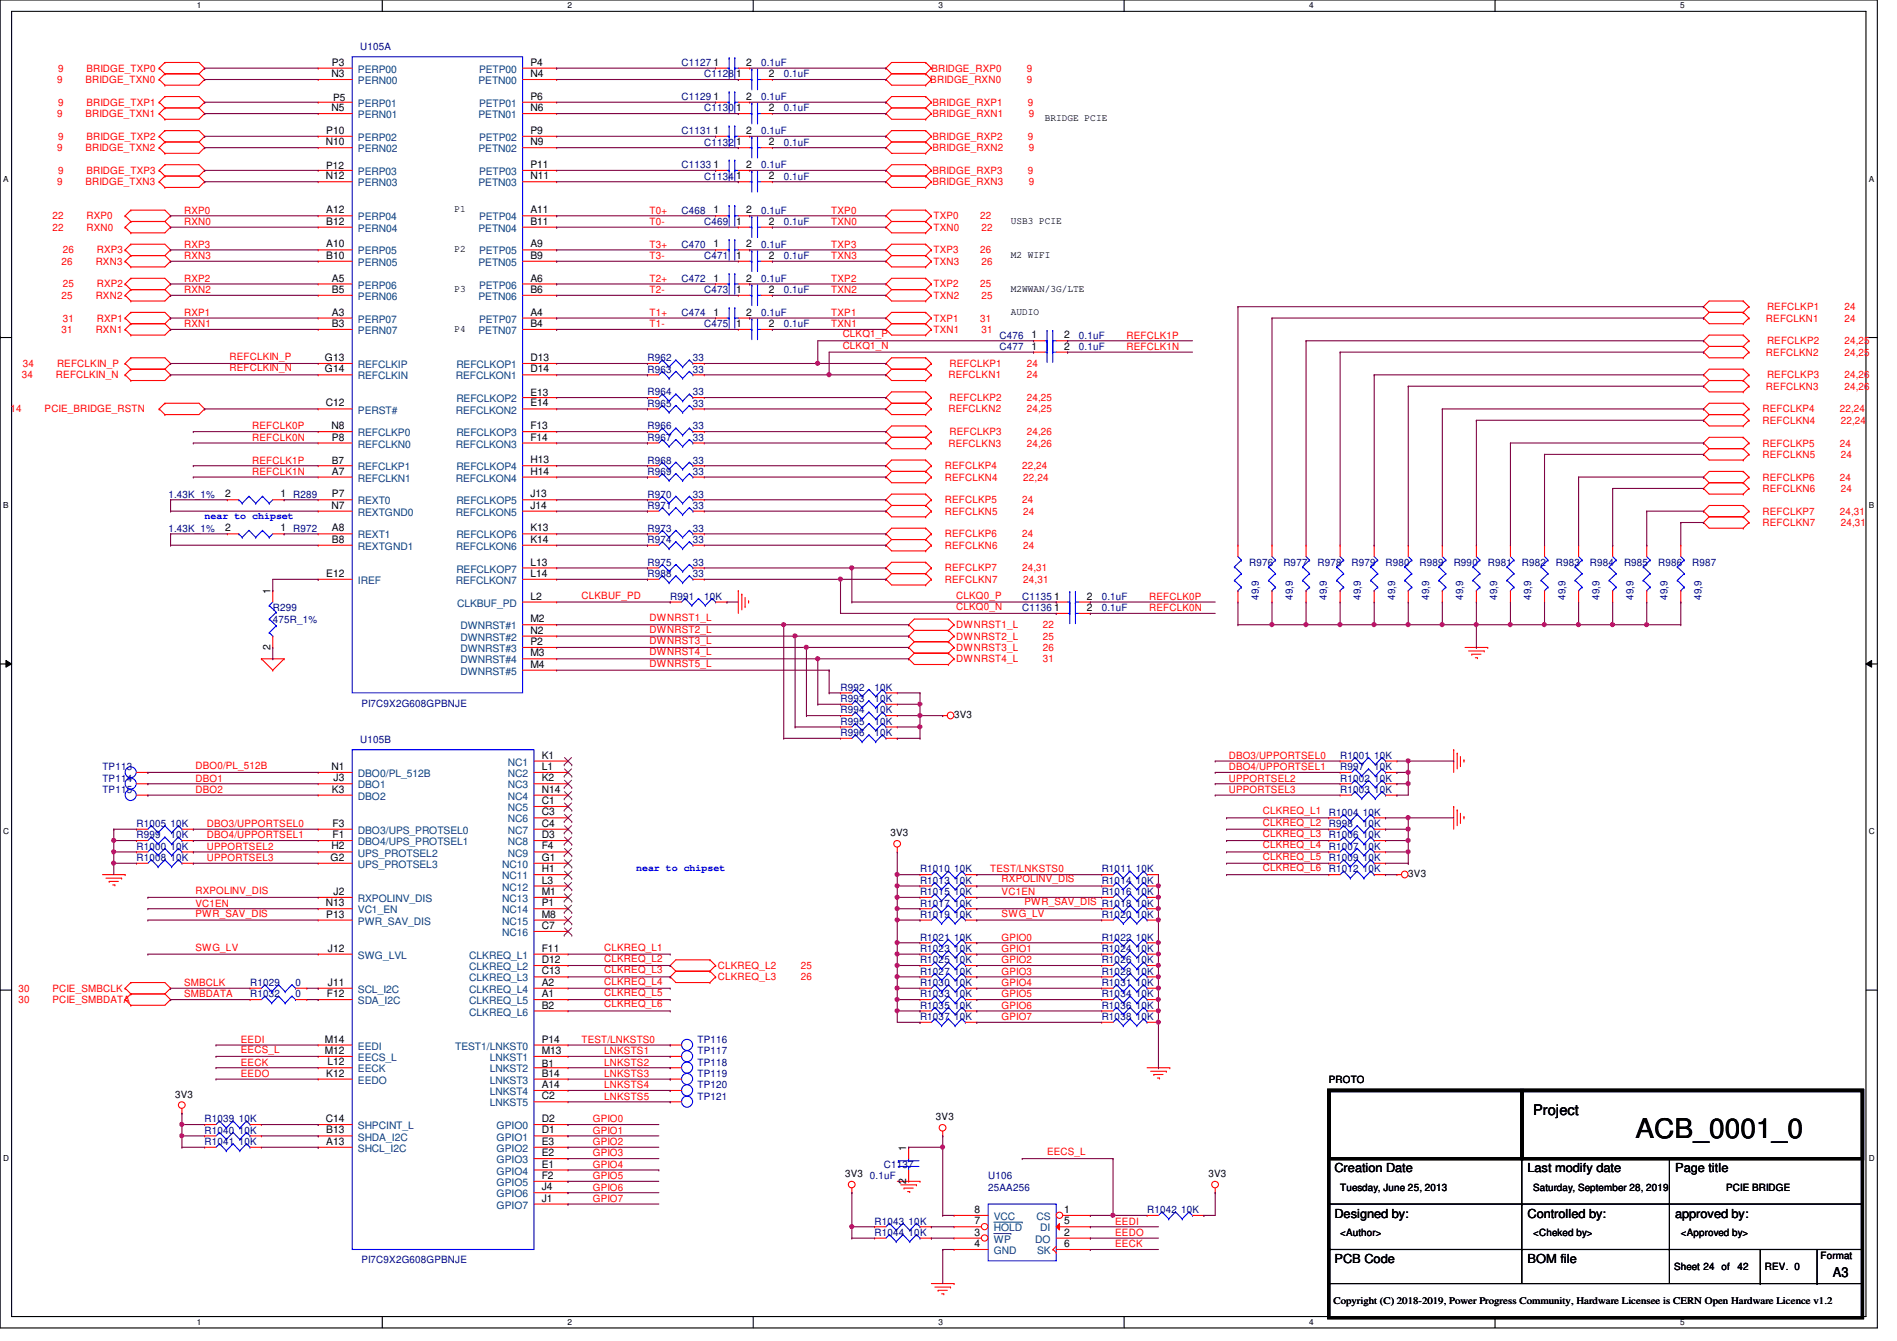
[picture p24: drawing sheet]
<svg xmlns="http://www.w3.org/2000/svg" width="297mm" height="210mm" viewBox="0 0 297 210" stroke-linecap="round" stroke-linejoin="round" font-family="sans-serif">
<defs><g id="words">
<text font-size="4.2" x="256.1" y="178.1">ACB_0001_0</text>
<text font-size="2.3" x="240.1" y="174.5">Project</text>
<text font-size="2.1" x="287" y="199.9">A3</text>
<g font-size="1.9">
<text x="209" y="183.5">Creation Date</text>
<text x="239.2" y="183.5">Last modify date</text>
<text x="262.3" y="183.5">Page title</text>
<text x="209" y="190.6">Designed by:</text>
<text x="239.2" y="190.6">Controlled by:</text>
<text x="262.3" y="190.6">approved by:</text>
<text x="209" y="197.7">PCB Code</text>
<text x="239.2" y="197.7">BOM file</text>
</g>
<g font-size="1.6" fill="#f00">
<text x="9.1" y="11.2">9</text>
<text x="13.5" y="11.2">BRIDGE_TXP0</text>
<text x="145.8" y="11.2">BRIDGE_RXP0</text>
<text x="160.8" y="11.2">9</text>
<text x="8.9" y="13">9</text>
<text x="9.1" y="16.6">9</text>
<text x="13.4" y="13">BRIDGE_TXN0</text>
<text x="13.5" y="16.6">BRIDGE_TXP1</text>
<text x="145.7" y="13">BRIDGE_RXN0</text>
<text x="146" y="16.6">BRIDGE_RXP1</text>
<text x="160.8" y="13">9</text>
<text x="160.9" y="16.6">9</text>
<text x="8.9" y="18.3">9</text>
<text x="8.9" y="23.7">9</text>
<text x="9.1" y="21.9">9</text>
<text x="13.4" y="18.3">BRIDGE_TXN1</text>
<text x="13.4" y="23.7">BRIDGE_TXN2</text>
<text x="13.5" y="21.9">BRIDGE_TXP2</text>
<text x="146" y="18.3">BRIDGE_RXN1</text>
<text x="146" y="21.9">BRIDGE_RXP2</text>
<text x="146" y="23.7">BRIDGE_RXN2</text>
<text x="160.9" y="21.9">9</text>
<text x="161.1" y="18.3">9</text>
<text x="161.1" y="23.7">9</text>
<text x="8.9" y="29">9</text>
<text x="9.1" y="27.2">9</text>
<text x="13.4" y="29">BRIDGE_TXN3</text>
<text x="13.5" y="27.2">BRIDGE_TXP3</text>
<text x="146" y="27.2">BRIDGE_RXP3</text>
<text x="146" y="29">BRIDGE_RXN3</text>
<text x="160.9" y="27.2">9</text>
<text x="161.1" y="29">9</text>
<text x="8.2" y="34.3">22</text>
<text x="13.5" y="34.3">RXP0</text>
<text x="28.8" y="33.4">RXP0</text>
<text x="28.8" y="35.2">RXN0</text>
<text x="101.7" y="33.4">T0+</text>
<text x="101.7" y="35.2">T0-</text>
<text x="130.2" y="35.2">TXN0</text>
<text x="130.2" y="33.4">TXP0</text>
<text x="146.2" y="34.3">TXP0</text>
<text x="153.5" y="34.3">22</text>
<text x="8.2" y="36.1">22</text>
<text x="9.6" y="41.4">26</text>
<text x="9.8" y="39.7">26</text>
<text x="13.5" y="36.1">RXN0</text>
<text x="15" y="41.4">RXN3</text>
<text x="15.2" y="39.7">RXP3</text>
<text x="28.8" y="38.8">RXP3</text>
<text x="28.8" y="40.6">RXN3</text>
<text x="101.7" y="38.8">T3+</text>
<text x="101.7" y="40.6">T3-</text>
<text x="130.2" y="40.6">TXN3</text>
<text x="130.2" y="38.8">TXP3</text>
<text x="146.2" y="36.1">TXN0</text>
<text x="146.2" y="41.4">TXN3</text>
<text x="146.2" y="39.7">TXP3</text>
<text x="153.5" y="39.7">26</text>
<text x="153.7" y="36.1">22</text>
<text x="153.7" y="41.4">26</text>
<text x="9.6" y="46.8">25</text>
<text x="9.8" y="45">25</text>
<text x="15" y="46.8">RXN2</text>
<text x="15.2" y="45">RXP2</text>
<text x="28.8" y="44.1">RXP2</text>
<text x="28.8" y="45.9">RXN2</text>
<text x="101.7" y="44.1">T2+</text>
<text x="101.7" y="45.9">T2-</text>
<text x="130.2" y="45.9">TXN2</text>
<text x="130.2" y="44.1">TXP2</text>
<text x="146.2" y="46.8">TXN2</text>
<text x="146.2" y="45">TXP2</text>
<text x="153.5" y="45">25</text>
<text x="153.7" y="46.8">25</text>
<text x="9.6" y="52.1">31</text>
<text x="9.8" y="50.3">31</text>
<text x="15" y="52.1">RXN1</text>
<text x="15.2" y="50.3">RXP1</text>
<text x="28.8" y="49.4">RXP1</text>
<text x="28.8" y="51.2">RXN1</text>
<text x="101.7" y="49.4">T1+</text>
<text x="101.7" y="51.2">T1-</text>
<text x="130.2" y="51.2">TXN1</text>
<text x="130.2" y="49.4">TXP1</text>
<text x="131.9" y="52.8">CLKQ1_P</text>
<text x="146.2" y="52.1">TXN1</text>
<text x="146.2" y="50.3">TXP1</text>
<text x="153.5" y="50.3">31</text>
<text x="153.7" y="52.1">31</text>
<text x="176.4" y="53">REFCLK1P</text>
<text x="276.5" y="50.3">REFCLKN1</text>
<text x="276.7" y="48.6">REFCLKP1</text>
<text x="276.7" y="53.9">REFCLKP2</text>
<text x="288.8" y="48.6">24</text>
<text x="288.8" y="53.9">24,25</text>
<text x="288.8" y="50.3">24</text>
<text x="3.4" y="59.2">34</text>
<text x="3.6" y="57.4">34</text>
<text x="8.8" y="59.2">REFCLKIN_N</text>
<text x="8.9" y="57.4">REFCLKIN_P</text>
<text x="35.9" y="58.1">REFCLKIN_N</text>
<text x="35.9" y="56.3">REFCLKIN_P</text>
<text x="131.9" y="54.6">CLKQ1_N</text>
<text x="148.5" y="59.2">REFCLKN1</text>
<text x="148.7" y="57.4">REFCLKP1</text>
<text x="160.8" y="59.2">24</text>
<text x="160.8" y="57.4">24</text>
<text x="176.4" y="54.8">REFCLK1N</text>
<text x="276.5" y="55.7">REFCLKN2</text>
<text x="276.7" y="59.2">REFCLKP3</text>
<text x="288.8" y="59.2">24,26</text>
<text x="288.8" y="55.7">24,25</text>
<text x="1.6" y="64.6">14</text>
<text x="7" y="64.6">PCIE_BRIDGE_RSTN</text>
<text x="148.5" y="64.6">REFCLKN2</text>
<text x="148.7" y="62.8">REFCLKP2</text>
<text x="160.8" y="64.6">24,25</text>
<text x="160.8" y="62.8">24,25</text>
<text x="276" y="64.6">REFCLKP4</text>
<text x="276.5" y="61">REFCLKN3</text>
<text x="288.1" y="64.6">22,24</text>
<text x="288.8" y="61">24,26</text>
<text x="39.5" y="67.2">REFCLK0P</text>
<text x="39.5" y="69">REFCLK0N</text>
<text x="148.5" y="69.9">REFCLKN3</text>
<text x="148.7" y="68.1">REFCLKP3</text>
<text x="160.8" y="69.9">24,26</text>
<text x="160.8" y="68.1">24,26</text>
<text x="276" y="66.3">REFCLKN4</text>
<text x="276" y="69.9">REFCLKP5</text>
<text x="276" y="71.7">REFCLKN5</text>
<text x="288.1" y="69.9">24</text>
<text x="288.2" y="66.3">22,24</text>
<text x="288.2" y="71.7">24</text>
<text x="39.5" y="72.6">REFCLK1P</text>
<text x="39.5" y="74.3">REFCLK1N</text>
<text x="148" y="73.4">REFCLKP4</text>
<text x="148" y="75.2">REFCLKN4</text>
<text x="160.1" y="73.4">22,24</text>
<text x="160.2" y="75.2">22,24</text>
<text x="276" y="75.2">REFCLKP6</text>
<text x="276" y="77">REFCLKN6</text>
<text x="288.1" y="75.2">24</text>
<text x="288.2" y="77">24</text>
<text x="148" y="78.8">REFCLKP5</text>
<text x="148" y="80.6">REFCLKN5</text>
<text x="160.1" y="78.8">24</text>
<text x="160.2" y="80.6">24</text>
<text x="276" y="80.6">REFCLKP7</text>
<text x="276" y="82.3">REFCLKN7</text>
<text x="288.1" y="80.6">24,31</text>
<text x="288.2" y="82.3">24,31</text>
<text x="148" y="84.1">REFCLKP6</text>
<text x="148" y="89.5">REFCLKP7</text>
<text x="148" y="85.9">REFCLKN6</text>
<text x="160.1" y="84.1">24</text>
<text x="160.1" y="89.5">24,31</text>
<text x="160.2" y="85.9">24</text>
<text x="91.1" y="93.7">CLKBUF_PD</text>
<text x="148" y="91.2">REFCLKN7</text>
<text x="149.7" y="93.7">CLKQ0_P</text>
<text x="149.7" y="95.5">CLKQ0_N</text>
<text x="160.2" y="91.2">24,31</text>
<text x="180" y="93.9">REFCLK0P</text>
<text x="180" y="95.7">REFCLK0N</text>
<text x="101.7" y="97.2">DWNRST1_L</text>
<text x="101.7" y="100.8">DWNRST3_L</text>
<text x="101.7" y="99">DWNRST2_L</text>
<text x="149.7" y="101.9">DWNRST3_L</text>
<text x="149.7" y="100.1">DWNRST2_L</text>
<text x="149.7" y="98.3">DWNRST1_L</text>
<text x="163.3" y="101.9">26</text>
<text x="163.3" y="100.1">25</text>
<text x="163.3" y="98.3">22</text>
<text x="101.7" y="102.6">DWNRST4_L</text>
<text x="101.7" y="104.4">DWNRST5_L</text>
<text x="149.7" y="103.7">DWNRST4_L</text>
<text x="163.3" y="103.7">31</text>
<text x="192.4" y="118.8">DBO3/UPPORTSEL0</text>
<text x="30.6" y="120.4">DBO0/PL_512B</text>
<text x="30.6" y="122.3">DBO1</text>
<text x="30.6" y="124.1">DBO2</text>
<text x="192.4" y="120.6">DBO4/UPPORTSEL1</text>
<text x="192.4" y="122.3">UPPORTSEL2</text>
<text x="192.4" y="124.1">UPPORTSEL3</text>
<text x="32.4" y="129.5">DBO3/UPPORTSEL0</text>
<text x="32.4" y="131.2">DBO4/UPPORTSEL1</text>
<text x="197.7" y="127.5">CLKREQ_L1</text>
<text x="197.7" y="129.2">CLKREQ_L2</text>
<text x="197.7" y="131">CLKREQ_L3</text>
<text x="32.4" y="134.8">UPPORTSEL3</text>
<text x="32.4" y="133">UPPORTSEL2</text>
<text x="155.1" y="136.6">TEST/LNKSTS0</text>
<text x="197.7" y="132.8">CLKREQ_L4</text>
<text x="197.7" y="134.6">CLKREQ_L5</text>
<text x="197.7" y="136.4">CLKREQ_L6</text>
<text x="30.6" y="139.9">RXPOLINV_DIS</text>
<text x="30.6" y="141.9">VC1EN</text>
<text x="30.6" y="143.5">PWR_SAV_DIS</text>
<text x="156.8" y="138.1">RXPOLINV_DIS</text>
<text x="156.8" y="140.1">VC1EN</text>
<text x="156.8" y="143.5">SWG_LV</text>
<text x="160.4" y="141.7">PWR_SAV_DIS R1018 10K</text>
<text x="30.6" y="148.8">SWG_LV</text>
<text x="94.6" y="148.8">CLKREQ_L1</text>
<text x="156.8" y="147.2">GPIO0</text>
<text x="156.8" y="149">GPIO1</text>
<text x="2.9" y="155.2">30</text>
<text x="8.2" y="155.2">PCIE_SMBCLK</text>
<text x="28.8" y="154.3">SMBCLK</text>
<text x="94.6" y="150.6">CLKREQ_L2</text>
<text x="94.6" y="152.4">CLKREQ_L3</text>
<text x="94.6" y="154.1">CLKREQ_L4</text>
<text x="94.6" y="155.9">CLKREQ_L5</text>
<text x="112.4" y="153.5">CLKREQ_L3</text>
<text x="112.4" y="151.7">CLKREQ_L2</text>
<text x="125.4" y="153.5">26</text>
<text x="125.4" y="151.7">25</text>
<text x="156.8" y="150.8">GPIO2</text>
<text x="156.8" y="152.6">GPIO3</text>
<text x="156.8" y="154.3">GPIO4</text>
<text x="2.9" y="157">30</text>
<text x="8.2" y="157">PCIE_SMBDATA</text>
<text x="28.8" y="156.1">SMBDATA</text>
<text x="94.6" y="157.7">CLKREQ_L6</text>
<text x="156.8" y="156.1">GPIO5</text>
<text x="156.8" y="157.9">GPIO6</text>
<text x="156.8" y="159.7">GPIO7</text>
<text x="37.7" y="163.2">EEDI</text>
<text x="37.7" y="164.8">EECS_L</text>
<text x="37.7" y="166.8">EECK</text>
<text x="91.1" y="163.2">TEST/LNKSTS0</text>
<text x="94.6" y="165">LNKSTS1</text>
<text x="94.6" y="166.8">LNKSTS2</text>
<text x="37.7" y="168.6">EEDO</text>
<text x="94.6" y="168.6">LNKSTS3</text>
<text x="94.6" y="170.3">LNKSTS4</text>
<text x="94.6" y="172.1">LNKSTS5</text>
<text x="92.8" y="179.2">GPIO2</text>
<text x="92.8" y="177.5">GPIO1</text>
<text x="92.8" y="175.7">GPIO0</text>
<text x="92.8" y="184.6">GPIO5</text>
<text x="92.8" y="181">GPIO3</text>
<text x="92.8" y="182.8">GPIO4</text>
<text x="164" y="180.8">EECS_L</text>
<text x="92.8" y="188.1">GPIO7</text>
<text x="92.8" y="186.4">GPIO6</text>
<text x="174.6" y="191.7">EEDI</text>
<text x="174.6" y="193.5">EEDO</text>
<text x="174.6" y="195.2">EECK</text>
</g>
<g font-size="1.6">
<text x="52" y="10.3">P3</text>
<text x="83.1" y="10.3">P4</text>
<text x="111.7" y="10.3">1</text>
<text x="116.8" y="10.3">2</text>
<text x="51.9" y="12.1">N3</text>
<text x="51.9" y="17.4">N5</text>
<text x="52.2" y="15.8">P5</text>
<text x="83.1" y="15.6">P6</text>
<text x="83.1" y="12.1">N4</text>
<text x="83.1" y="17.4">N6</text>
<text x="111.7" y="15.6">1</text>
<text x="115.3" y="17.4">1</text>
<text x="115.3" y="12.1">1</text>
<text x="116.8" y="15.6">2</text>
<text x="120.4" y="17.4">2</text>
<text x="120.4" y="12.1">2</text>
<text x="51" y="22.7">N10</text>
<text x="51.1" y="21">P10</text>
<text x="83.1" y="21">P9</text>
<text x="83.1" y="22.7">N9</text>
<text x="111.7" y="21">1</text>
<text x="115.3" y="22.7">1</text>
<text x="116.8" y="21">2</text>
<text x="120.4" y="22.7">2</text>
<text x="163.6" y="19">BRIDGE PCIE</text>
<text x="51" y="28.1">N12</text>
<text x="51.1" y="26.5">P12</text>
<text x="83.1" y="26.3">P11</text>
<text x="83.1" y="28.1">N11</text>
<text x="111.7" y="26.3">1</text>
<text x="115.3" y="28.1">1</text>
<text x="116.8" y="26.3">2</text>
<text x="120.4" y="28.1">2</text>
<text x="51.1" y="33.4">A12</text>
<text x="51.1" y="35.2">B12</text>
<text x="71.2" y="33.2">P1</text>
<text x="83.1" y="33.4">A11</text>
<text x="83.1" y="35.2">B11</text>
<text x="111.7" y="33.4">1</text>
<text x="115.3" y="35.2">1</text>
<text x="116.8" y="33.4">2</text>
<text x="120.4" y="35.2">2</text>
<text x="158.3" y="35">USB3 PCIE</text>
<text x="51.1" y="38.7">A10</text>
<text x="51.1" y="40.5">B10</text>
<text x="71.2" y="39.5">P2</text>
<text x="83.1" y="38.7">A9</text>
<text x="83.1" y="40.5">B9</text>
<text x="111.7" y="38.7">1</text>
<text x="115.3" y="40.5">1</text>
<text x="116.8" y="38.7">2</text>
<text x="120.4" y="40.5">2</text>
<text x="158.3" y="40.3">M2 WIFI</text>
<text x="52" y="44.1">A5</text>
<text x="52" y="45.8">B5</text>
<text x="71.2" y="45.8">P3</text>
<text x="83.1" y="44.1">A6</text>
<text x="83.1" y="45.8">B6</text>
<text x="111.7" y="44.1">1</text>
<text x="115.3" y="45.8">1</text>
<text x="116.8" y="44.1">2</text>
<text x="120.4" y="45.8">2</text>
<text x="158.3" y="45.7">M2WWAN/3G/LTE</text>
<text x="52" y="49.4">A3</text>
<text x="52" y="51.2">B3</text>
<text x="71.2" y="52">P4</text>
<text x="83.1" y="49.4">A4</text>
<text x="83.1" y="51.2">B4</text>
<text x="111.7" y="49.4">1</text>
<text x="115.3" y="51.2">1</text>
<text x="116.8" y="49.4">2</text>
<text x="120.4" y="51.2">2</text>
<text x="158.3" y="49.2">AUDIO</text>
<text x="161.5" y="53">1</text>
<text x="166.6" y="53">2</text>
<text x="50.9" y="56.5">G13</text>
<text x="50.9" y="58.3">G14</text>
<text x="83.1" y="56.5">D13</text>
<text x="83.1" y="58.3">D14</text>
<text x="161.5" y="54.7">1</text>
<text x="166.6" y="54.7">2</text>
<text x="51" y="63.6">C12</text>
<text x="83.1" y="62.1">E13</text>
<text x="83.1" y="63.6">E14</text>
<text x="51.9" y="67.2">N8</text>
<text x="52" y="69">P8</text>
<text x="83.1" y="67.2">F13</text>
<text x="83.1" y="69">F14</text>
<text x="35.3" y="77.9">2</text>
<text x="43.9" y="77.9">1 R289</text>
<text x="51.9" y="72.6">B7</text>
<text x="52" y="74.3">A7</text>
<text x="52" y="77.9">P7</text>
<text x="83.1" y="72.5">H13</text>
<text x="83.1" y="77.9">J13</text>
<text x="83.1" y="74.3">H14</text>
<text x="35.3" y="83.2">2</text>
<text x="43.9" y="83.2">1 R972</text>
<text x="51.9" y="79.6">N7</text>
<text x="52" y="83.2">A8</text>
<text x="83.1" y="83.2">K13</text>
<text x="83.1" y="79.6">J14</text>
<text x="52" y="85">B8</text>
<text x="83.1" y="88.5">L13</text>
<text x="83.1" y="85">K14</text>
<text x="42.3" y="93" transform="rotate(-90 42.3 93)">1</text>
<text x="51.1" y="90.3">E12</text>
<text x="83.1" y="90.3">L14</text>
<text x="83.1" y="93.9">L2</text>
<text x="165.1" y="95.6">1</text>
<text x="165.1" y="93.9">1</text>
<text x="170.2" y="95.6">2</text>
<text x="170.2" y="93.9">2</text>
<text x="42.3" y="101.7" transform="rotate(-90 42.3 101.7)">2</text>
<text x="83.1" y="97.4">M2</text>
<text x="83.1" y="99.2">N2</text>
<text x="83.1" y="101">P2</text>
<text x="83.1" y="102.7">M3</text>
<text x="83.1" y="104.5">M4</text>
<text x="149.4" y="112.4">3V3</text>
<text x="84.8" y="118.7">K1</text>
<text x="51.9" y="120.5">N1</text>
<text x="52" y="124.1">K3</text>
<text x="52.2" y="122.3">J3</text>
<text x="84.8" y="120.5">L1</text>
<text x="84.8" y="122.3">K2</text>
<text x="84.8" y="124.1">N14</text>
<text x="84.8" y="125.9">C1</text>
<text x="52.1" y="129.4">F3</text>
<text x="52.1" y="131.2">F1</text>
<text x="84.8" y="127.6">C3</text>
<text x="84.8" y="129.4">C4</text>
<text x="84.8" y="131.2">D3</text>
<text x="139.4" y="130.9">3V3</text>
<text x="51.8" y="134.7">G2</text>
<text x="51.9" y="133">H2</text>
<text x="84.8" y="133">F4</text>
<text x="84.8" y="134.7">G1</text>
<text x="84.8" y="136.5">H1</text>
<text x="220.5" y="137.3">3V3</text>
<text x="51" y="141.9">N13</text>
<text x="51.1" y="143.6">P13</text>
<text x="52.2" y="140.1">J2</text>
<text x="84.8" y="138.3">L3</text>
<text x="84.8" y="140.1">M1</text>
<text x="84.8" y="141.9">P1</text>
<text x="84.8" y="143.6">M8</text>
<text x="51.3" y="149">J12</text>
<text x="84.8" y="149">F11</text>
<text x="84.8" y="145.4">C7</text>
<text x="51.3" y="154.3">J11</text>
<text x="84.8" y="150.7">D12</text>
<text x="84.8" y="152.5">C13</text>
<text x="84.8" y="154.3">A2</text>
<text x="51.2" y="156.1">F12</text>
<text x="84.8" y="156.1">A1</text>
<text x="84.8" y="157.9">B2</text>
<text x="50.8" y="163.2">M14</text>
<text x="50.8" y="165">M12</text>
<text x="51.3" y="166.8">L12</text>
<text x="84.8" y="163.2">P14</text>
<text x="84.8" y="165">M13</text>
<text x="84.8" y="167">B1</text>
<text x="27.4" y="171.8">3V3</text>
<text x="51.1" y="168.5">K12</text>
<text x="84.8" y="168.5">B14</text>
<text x="84.8" y="170.3">A14</text>
<text x="84.8" y="172.1">C2</text>
<text x="208.1" y="169.5">PROTO</text>
<text x="51" y="175.6">C14</text>
<text x="51.1" y="177.4">B13</text>
<text x="51.1" y="179.2">A13</text>
<text x="84.8" y="175.6">D2</text>
<text x="84.8" y="177.4">D1</text>
<text x="84.8" y="179.2">E3</text>
<text x="146.6" y="175.3">3V3</text>
<text x="84.8" y="181">E2</text>
<text x="84.8" y="182.8">E1</text>
<text x="84.8" y="184.5">F2</text>
<text x="132.3" y="184.2">3V3</text>
<text x="141.9" y="185.3" transform="rotate(-90 141.9 185.3)">2</text>
<text x="141.9" y="180.1" transform="rotate(-90 141.9 180.1)">1</text>
<text x="189.2" y="184.2">3V3</text>
<text x="84.8" y="186.3">J4</text>
<text x="84.8" y="188.1">J1</text>
<text x="152.6" y="189.9">8</text>
<text x="152.6" y="191.6">7</text>
<text x="166.6" y="189.9">1</text>
<text x="166.6" y="191.6">5</text>
<text x="209.8" y="186.4">Tuesday, June 25, 2013</text>
<text x="240.1" y="186.4">Saturday, September 28, 2019</text>
<text x="270.3" y="186.4">PCIE BRIDGE</text>
<text x="152.6" y="193.4">3</text>
<text x="152.6" y="195.2">4</text>
<text x="166.6" y="195.2">6</text>
<text x="166.6" y="193.4">2</text>
<text x="209.8" y="193.5">&lt;Author&gt;</text>
<text x="240.1" y="193.5">&lt;Cheked by&gt;</text>
<text x="263.2" y="193.5">&lt;Approved by&gt;</text>
<text x="285.1" y="197">Format</text>
<text x="262.1" y="198.8">Sheet 24 of</text>
<text x="272.1" y="198.8">42</text>
<text x="276.3" y="198.8">REV. 0</text>
<text x="208.8" y="204.1">Copyright (C) 2018-2019, Power Progress Community, Hardware Licensee is CERN Open Hardware Licence v1.2</text>
</g>
<g font-size="1.6" fill="#00407f">
<text x="56" y="11.4">PERP00</text>
<text x="75" y="11.4">PETP00</text>
<text x="56" y="16.7">PERP01</text>
<text x="56" y="13.2">PERN00</text>
<text x="74.9" y="13.2">PETN00</text>
<text x="75" y="16.7">PETP01</text>
<text x="56" y="22.1">PERP02</text>
<text x="56" y="18.5">PERN01</text>
<text x="56" y="23.8">PERN02</text>
<text x="74.9" y="18.5">PETN01</text>
<text x="74.9" y="23.8">PETN02</text>
<text x="75" y="22.1">PETP02</text>
<text x="56" y="27.4">PERP03</text>
<text x="56" y="29.2">PERN03</text>
<text x="74.9" y="29.2">PETN03</text>
<text x="75" y="27.4">PETP03</text>
<text x="56" y="34.5">PERP04</text>
<text x="75" y="34.5">PETP04</text>
<text x="56" y="39.8">PERP05</text>
<text x="56" y="36.3">PERN04</text>
<text x="56" y="41.6">PERN05</text>
<text x="74.9" y="36.3">PETN04</text>
<text x="74.9" y="41.6">PETN05</text>
<text x="75" y="39.8">PETP05</text>
<text x="56" y="45.2">PERP06</text>
<text x="56" y="46.9">PERN06</text>
<text x="74.9" y="46.9">PETN06</text>
<text x="75" y="45.2">PETP06</text>
<text x="56" y="50.5">PERP07</text>
<text x="56" y="52.3">PERN07</text>
<text x="74.9" y="52.3">PETN07</text>
<text x="75" y="50.5">PETP07</text>
<text x="56" y="57.6">REFCLKIP</text>
<text x="56" y="59.4">REFCLKIN</text>
<text x="71.4" y="59.4">REFCLKON1</text>
<text x="71.5" y="57.6">REFCLKOP1</text>
<text x="56" y="64.7">PERST#</text>
<text x="71.4" y="64.7">REFCLKON2</text>
<text x="71.5" y="62.9">REFCLKOP2</text>
<text x="56" y="68.3">REFCLKP0</text>
<text x="56" y="70.1">REFCLKN0</text>
<text x="71.4" y="70.1">REFCLKON3</text>
<text x="71.5" y="68.3">REFCLKOP3</text>
<text x="56" y="73.6">REFCLKP1</text>
<text x="56" y="75.4">REFCLKN1</text>
<text x="71.4" y="75.4">REFCLKON4</text>
<text x="71.5" y="73.6">REFCLKOP4</text>
<text x="56" y="79">REXT0</text>
<text x="56" y="80.7">REXTGND0</text>
<text x="71.4" y="80.7">REFCLKON5</text>
<text x="71.5" y="79">REFCLKOP5</text>
<text x="56" y="84.3">REXT1</text>
<text x="56" y="86.1">REXTGND1</text>
<text x="71.4" y="86.1">REFCLKON6</text>
<text x="71.5" y="84.3">REFCLKOP6</text>
<text x="71.5" y="89.6">REFCLKOP7</text>
<text x="56" y="91.4">IREF</text>
<text x="71.4" y="91.4">REFCLKON7</text>
<text x="71.6" y="95">CLKBUF_PD</text>
<text x="72.1" y="98.5">DWNRST#1</text>
<text x="72.1" y="100.3">DWNRST#2</text>
<text x="72.1" y="102.1">DWNRST#3</text>
<text x="72.1" y="103.8">DWNRST#4</text>
<text x="72.1" y="105.6">DWNRST#5</text>
<text x="79.5" y="119.8">NC1</text>
<text x="56" y="121.6">DBO0/PL_512B</text>
<text x="56" y="123.4">DBO1</text>
<text x="56" y="125.2">DBO2</text>
<text x="79.5" y="121.6">NC2</text>
<text x="79.5" y="123.4">NC3</text>
<text x="79.5" y="125.2">NC4</text>
<text x="56" y="130.5">DBO3/UPS_PROTSEL0</text>
<text x="79.5" y="127">NC5</text>
<text x="79.5" y="128.7">NC6</text>
<text x="79.5" y="130.5">NC7</text>
<text x="56" y="132.3">DBO4/UPS_PROTSEL1</text>
<text x="56" y="134.1">UPS_PROTSEL2</text>
<text x="56" y="135.8">UPS_PROTSEL3</text>
<text x="78.7" y="135.8">NC10</text>
<text x="78.7" y="137.6">NC11</text>
<text x="79.5" y="132.3">NC8</text>
<text x="79.5" y="134.1">NC9</text>
<text x="56" y="141.2">RXPOLINV_DIS</text>
<text x="56" y="143">VC1_EN</text>
<text x="78.7" y="139.4">NC12</text>
<text x="78.7" y="141.2">NC13</text>
<text x="78.7" y="143">NC14</text>
<text x="56" y="144.7">PWR_SAV_DIS</text>
<text x="78.7" y="144.7">NC15</text>
<text x="78.7" y="146.5">NC16</text>
<text x="56" y="150.1">SWG_LVL</text>
<text x="56" y="155.4">SCL_I2C</text>
<text x="73.5" y="150.1">CLKREQ_L1</text>
<text x="73.5" y="151.8">CLKREQ_L2</text>
<text x="73.5" y="153.6">CLKREQ_L3</text>
<text x="73.5" y="155.4">CLKREQ_L4</text>
<text x="56" y="157.2">SDA_I2C</text>
<text x="73.5" y="157.2">CLKREQ_L5</text>
<text x="73.5" y="159">CLKREQ_L6</text>
<text x="56" y="164.3">EEDI</text>
<text x="56" y="166.1">EECS_L</text>
<text x="56" y="167.9">EECK</text>
<text x="71.3" y="164.3">TEST1/LNKST0</text>
<text x="76.7" y="166.1">LNKST1</text>
<text x="76.7" y="167.9">LNKST2</text>
<text x="56" y="169.6">EEDO</text>
<text x="76.7" y="169.6">LNKST3</text>
<text x="76.7" y="171.4">LNKST4</text>
<text x="76.7" y="173.2">LNKST5</text>
<text x="56" y="176.7">SHPCINT_L</text>
<text x="56" y="178.5">SHDA_I2C</text>
<text x="77.8" y="176.7">GPIO0</text>
<text x="77.8" y="178.5">GPIO1</text>
<text x="56" y="180.3">SHCL_I2C</text>
<text x="77.8" y="180.3">GPIO2</text>
<text x="77.8" y="182.1">GPIO3</text>
<text x="77.8" y="183.9">GPIO4</text>
<text x="77.8" y="185.6">GPIO5</text>
<text x="77.8" y="187.4">GPIO6</text>
<text x="77.8" y="189.2">GPIO7</text>
<text x="155.6" y="191">VCC</text>
<text x="162.3" y="191">CS</text>
<text x="155.6" y="192.7">HOLD</text>
<text x="155.6" y="194.5">WP</text>
<text x="155.6" y="196.3">GND</text>
<text x="162.1" y="194.5">DO</text>
<text x="162.4" y="196.3">SK</text>
<text x="162.9" y="192.7">DI</text>
</g>
<g font-size="1.6" fill="#00007f">
<text x="56.4" y="7.8">U105A</text>
<text x="106.7" y="10.3">C1127</text>
<text x="119.2" y="10.3">0.1uF</text>
<text x="106.7" y="15.7">C1129</text>
<text x="110.3" y="17.4">C1130</text>
<text x="110.3" y="12.1">C1128</text>
<text x="119.2" y="15.7">0.1uF</text>
<text x="122.7" y="17.4">0.1uF</text>
<text x="122.7" y="12.1">0.1uF</text>
<text x="106.7" y="21">C1131</text>
<text x="110.3" y="22.8">C1132</text>
<text x="119.2" y="21">0.1uF</text>
<text x="122.7" y="22.8">0.1uF</text>
<text x="106.7" y="26.3">C1133</text>
<text x="110.3" y="28.1">C1134</text>
<text x="119.2" y="26.3">0.1uF</text>
<text x="122.7" y="28.1">0.1uF</text>
<text x="106.7" y="33.4">C468</text>
<text x="110.3" y="35.2">C469</text>
<text x="119.2" y="33.4">0.1uF</text>
<text x="122.7" y="35.2">0.1uF</text>
<text x="106.7" y="38.8">C470</text>
<text x="110.3" y="40.6">C471</text>
<text x="119.2" y="38.8">0.1uF</text>
<text x="122.7" y="40.6">0.1uF</text>
<text x="106.7" y="44.1">C472</text>
<text x="110.3" y="45.9">C473</text>
<text x="119.2" y="44.1">0.1uF</text>
<text x="122.7" y="45.9">0.1uF</text>
<text x="106.7" y="49.4">C474</text>
<text x="110.3" y="51.2">C475</text>
<text x="119.2" y="49.4">0.1uF</text>
<text x="122.7" y="51.2">0.1uF</text>
<text x="156.5" y="53">C476</text>
<text x="168.9" y="53">0.1uF</text>
<text x="101.4" y="56.6">R962</text>
<text x="101.4" y="58.3">R963</text>
<text x="108.5" y="56.6">33</text>
<text x="108.5" y="58.3">33</text>
<text x="156.5" y="54.8">C477</text>
<text x="168.9" y="54.8">0.1uF</text>
<text x="101.4" y="63.7">R965</text>
<text x="101.4" y="61.9">R964</text>
<text x="108.5" y="63.7">33</text>
<text x="108.5" y="61.9">33</text>
<text x="101.4" y="67.2">R966</text>
<text x="101.4" y="69">R967</text>
<text x="108.5" y="67.2">33</text>
<text x="108.5" y="69">33</text>
<text x="26.4" y="77.9">1.43K_1%</text>
<text x="101.4" y="72.6">R968</text>
<text x="101.4" y="74.3">R969</text>
<text x="101.4" y="77.9">R970</text>
<text x="108.5" y="72.6">33</text>
<text x="108.5" y="74.3">33</text>
<text x="108.5" y="77.9">33</text>
<text x="26.4" y="83.2">1.43K_1%</text>
<text x="101.4" y="79.7">R971</text>
<text x="101.4" y="83.2">R973</text>
<text x="108.5" y="79.7">33</text>
<text x="108.5" y="83.2">33</text>
<text x="101.4" y="85">R974</text>
<text x="101.4" y="88.6">R975</text>
<text x="108.5" y="85">33</text>
<text x="108.5" y="88.6">33</text>
<text x="195.6" y="88.6">R976</text>
<text x="201" y="88.6">R977</text>
<text x="206.3" y="88.6">R978</text>
<text x="211.6" y="88.6">R979</text>
<text x="217" y="88.6">R980</text>
<text x="222.3" y="88.6">R989</text>
<text x="227.6" y="88.6">R990</text>
<text x="233" y="88.6">R981</text>
<text x="238.3" y="88.6">R982</text>
<text x="243.6" y="88.6">R983</text>
<text x="249" y="88.6">R984</text>
<text x="254.3" y="88.6">R985</text>
<text x="259.6" y="88.6">R986</text>
<text x="265" y="88.6">R987</text>
<text x="42.7" y="95.7">R299</text>
<text x="101.4" y="90.3">R988</text>
<text x="104.9" y="93.9">R991</text>
<text x="108.5" y="90.3">33</text>
<text x="110.3" y="93.9">10K</text>
<text x="160.1" y="95.7">C1136</text>
<text x="160.1" y="93.9">C1135</text>
<text x="172.5" y="95.7">0.1uF</text>
<text x="172.5" y="93.9">0.1uF</text>
<text x="197.1" y="93.9" transform="rotate(-90 197.1 93.9)">49,9</text>
<text x="202.4" y="93.9" transform="rotate(-90 202.4 93.9)">49,9</text>
<text x="207.8" y="93.9" transform="rotate(-90 207.8 93.9)">49,9</text>
<text x="213.1" y="93.9" transform="rotate(-90 213.1 93.9)">49,9</text>
<text x="218.4" y="93.9" transform="rotate(-90 218.4 93.9)">49,9</text>
<text x="223.8" y="93.9" transform="rotate(-90 223.8 93.9)">49,9</text>
<text x="229.1" y="93.9" transform="rotate(-90 229.1 93.9)">49,9</text>
<text x="234.4" y="93.9" transform="rotate(-90 234.4 93.9)">49,9</text>
<text x="239.8" y="93.9" transform="rotate(-90 239.8 93.9)">49,9</text>
<text x="245.1" y="93.9" transform="rotate(-90 245.1 93.9)">49,9</text>
<text x="250.4" y="93.9" transform="rotate(-90 250.4 93.9)">49,9</text>
<text x="255.8" y="93.9" transform="rotate(-90 255.8 93.9)">49,9</text>
<text x="261.1" y="93.9" transform="rotate(-90 261.1 93.9)">49,9</text>
<text x="266.4" y="93.9" transform="rotate(-90 266.4 93.9)">49,9</text>
<text x="42.7" y="97.5">475R_1%</text>
<text x="56.6" y="110.6">PI7C9X2G608GPBNJE</text>
<text x="131.6" y="108.1">R992</text>
<text x="131.6" y="113.5">R995</text>
<text x="131.6" y="111.7">R994</text>
<text x="131.6" y="109.9">R993</text>
<text x="136.9" y="108.1">10K</text>
<text x="136.9" y="113.5">10K</text>
<text x="136.9" y="111.7">10K</text>
<text x="136.9" y="109.9">10K</text>
<text x="56.4" y="116.3">U105B</text>
<text x="131.6" y="115.2">R996</text>
<text x="136.9" y="115.2">10K</text>
<text x="209.8" y="118.8">R1001 10K</text>
<text x="16" y="124.1">TP115</text>
<text x="16" y="120.6">TP113</text>
<text x="16" y="122.3">TP114</text>
<text x="209.8" y="124.1">R1003 10K</text>
<text x="209.8" y="122.3">R1002 10K</text>
<text x="209.8" y="120.6">R997</text>
<text x="215.2" y="120.6">10K</text>
<text x="21.4" y="129.5">R1005 10K</text>
<text x="21.4" y="131.2">R999</text>
<text x="26.7" y="131.2">10K</text>
<text x="208.1" y="127.7">R1004 10K</text>
<text x="208.1" y="131.2">R1006 10K</text>
<text x="208.1" y="129.5">R998</text>
<text x="213.4" y="129.5">10K</text>
<text x="21.4" y="134.8">R1008 10K</text>
<text x="21.4" y="133">R1000 10K</text>
<text x="144.1" y="136.6">R1010 10K</text>
<text x="172.5" y="136.6">R1011 10K</text>
<text x="208.1" y="136.6">R1012 10K</text>
<text x="208.1" y="134.8">R1009 10K</text>
<text x="208.1" y="133">R1007 10K</text>
<text x="144.1" y="140.1">R1015 10K</text>
<text x="144.1" y="138.3">R1013 10K</text>
<text x="144.1" y="143.7">R1019 10K</text>
<text x="144.1" y="141.9">R1017 10K</text>
<text x="172.5" y="143.7">R1020 10K</text>
<text x="172.5" y="140.1">R1016 10K</text>
<text x="172.5" y="138.3">R1014 10K</text>
<text x="144.1" y="149">R1023 10K</text>
<text x="144.1" y="147.2">R1021 10K</text>
<text x="172.5" y="147.2">R1022 10K</text>
<text x="172.5" y="149">R1024 10K</text>
<text x="39.2" y="154.3">R1029</text>
<text x="46.3" y="154.3">0</text>
<text x="144.1" y="154.3">R1030 10K</text>
<text x="144.1" y="152.6">R1027 10K</text>
<text x="144.1" y="150.8">R1025 10K</text>
<text x="172.5" y="152.6">R1028 10K</text>
<text x="172.5" y="154.3">R1031 10K</text>
<text x="172.5" y="150.8">R1026 10K</text>
<text x="39.2" y="156.1">R1032</text>
<text x="46.3" y="156.1">0</text>
<text x="144.1" y="157.9">R1035 10K</text>
<text x="144.1" y="156.1">R1033 10K</text>
<text x="144.1" y="159.7">R1037 10K</text>
<text x="172.5" y="159.7">R1038 10K</text>
<text x="172.5" y="156.1">R1034 10K</text>
<text x="172.5" y="157.9">R1036 10K</text>
<text x="109.2" y="163.2">TP116</text>
<text x="109.2" y="166.8">TP118</text>
<text x="109.2" y="165">TP117</text>
<text x="109.2" y="168.6">TP119</text>
<text x="109.2" y="172.1">TP121</text>
<text x="109.2" y="170.3">TP120</text>
<text x="32" y="177.5">R1040 10K</text>
<text x="32" y="175.7">R1039 10K</text>
<text x="32" y="179.2">R1041 10K</text>
<text x="136.2" y="184.6">0.1uF</text>
<text x="138.4" y="182.8">C1137</text>
<text x="154.7" y="184.6">U106</text>
<text x="136.9" y="191.7">R1043 10K</text>
<text x="154.7" y="186.4">25AA256</text>
<text x="179.6" y="189.9">R1042 10K</text>
<text x="56.6" y="197.7">PI7C9X2G608GPBNJE</text>
<text x="136.9" y="193.5">R1044 10K</text>
</g>
<g font-size="1.6" fill="#00f">
<text x="32" y="81.3">near to chipset</text>
<text x="99.6" y="136.4">near to chipset</text>
</g>
<g font-size="1.3">
<text x="30.8" y="1.3">1</text>
<text x="88.9" y="1.3">2</text>
<text x="146.9" y="1.3">3</text>
<text x="205" y="1.3">4</text>
<text x="263.1" y="1.3">5</text>
<text x=".5" y="28.4">A</text>
<text x="292.6" y="28.4">A</text>
<text x=".5" y="79.5">B</text>
<text x="292.6" y="79.5">B</text>
<text x=".5" y="130.6">C</text>
<text x="292.6" y="130.6">C</text>
<text x=".5" y="181.7">D</text>
<text x="292.6" y="181.7">D</text>
<text x="30.8" y="207.4">1</text>
<text x="88.9" y="207.4">2</text>
<text x="146.9" y="207.4">3</text>
<text x="205" y="207.4">4</text>
<text x="263.1" y="207.4">5</text>
</g>
</g></defs>
<path d="M0 0h294v207.9h-294zM1.8 1.8h290.4v204.3h-290.4z" fill="none" stroke="#000" stroke-width=".17"/>
<g fill="#fff">
<path d="M30.8 .2h.7v1.4h-.7z"/>
<path d="M30.8 206.2h.7v1.4h-.7z"/>
</g>
<path d="M59.9 0v1.8M59.9 206.1v1.8" fill="none" stroke="#000" stroke-width=".17"/>
<g fill="#fff">
<path d="M88.9 .2h.6v1.4h-.6z"/>
<path d="M88.9 206.2h.6v1.4h-.6z"/>
</g>
<path d="M117.9 0v1.8M117.9 206.1v1.8" fill="none" stroke="#000" stroke-width=".17"/>
<g fill="#fff">
<path d="M146.9 .2h.7v1.4h-.7z"/>
<path d="M146.9 206.2h.7v1.4h-.7z"/>
</g>
<path d="M176 0v1.8M176 206.1v1.8" fill="none" stroke="#000" stroke-width=".17"/>
<g fill="#fff">
<path d="M205 .2h.7v1.4h-.7z"/>
<path d="M205 206.2h.7v1.4h-.7z"/>
</g>
<path d="M234.1 0v1.8M234.1 206.1v1.8" fill="none" stroke="#000" stroke-width=".17"/>
<g fill="#fff">
<path d="M263.1 .2h.7v1.4h-.7z"/>
<path d="M263.1 206.2h.7v1.4h-.7z"/>
<path d="M.5 27.3h.8v1.4h-.8z"/>
<path d="M292.6 27.3h.9v1.4h-.9z"/>
<path d="M.5 78.4h.8v1.4h-.8z"/>
<path d="M292.6 78.4h.9v1.4h-.9z"/>
</g>
<path d="M0 52.8h1.8M292.2 52.8h1.8" fill="none" stroke="#000" stroke-width=".17"/>
<g fill="#fff">
<path d="M.5 129.5h.9v1.4h-.9z"/>
<path d="M292.6 129.5h.9v1.4h-.9z"/>
</g>
<path d="M0 103.9h1.8M292.2 103.9h1.8" fill="none" stroke="#000" stroke-width=".17"/>
<path d="M.9 103.4l.9 .5-.9 .5zM292.2 103.9l.9-.5v1z" fill="#000"/>
<path d="M.9 103.4l.9 .5-.9 .5zM292.2 103.9l.9-.5v1z" fill="none" stroke="#000" stroke-width=".16"/>
<g fill="#fff">
<path d="M.5 180.5h.9v1.4h-.9z"/>
<path d="M292.6 180.5h.9v1.4h-.9z"/>
</g>
<g fill="none" stroke="#000" stroke-width=".17">
<path d="M0 155h1.8M292.2 155h1.8M208.1 170.7h8.9M217 170.7h.1M208.1 188.5h83.5M208.1 195.6h83.5M238.3 188.5h.1M238.3 195.6h.1M238.3 195.6v5.3h-30.2M238.3 181.4v14.2M261.4 188.5h.1M261.4 195.6h.1"/>
<path d="M261.4 195.6v5.3h-23.1M261.4 181.4v14.2M275.6 195.6v5.3M284.5 195.6v5.3M291.6 188.5h.1M291.6 195.6h.1M261.4 200.9h30.2M275.6 200.9h.1M284.5 200.9h.1M291.6 200.9h.1"/>
</g>
<g fill="none" stroke="#f00" stroke-width=".17">
<path d="M24.9 10.7h.1M24.9 12.4h.1M24.9 16h.1M24.9 17.8h.1M24.9 10.7l.9 .9M24.9 12.4l.9 .9M24.9 16l.9 .9M24.9 17.8l.9 .9M25.8 9.8h.1M25.8 11.6h.1M25.8 13.3h.1M25.8 15.1h.1"/>
<path d="M25.8 16.9h.1M25.8 18.7h.1M25.8 9.8h5.4l.8 .9M25.8 11.6h5.4M25.8 9.8l-.9 .9M25.8 16.9l-.9 .9M25.8 11.6l-.9 .8M25.8 15.1h5.4l.8 .9M25.8 16.9h5.4M25.8 15.1l-.9 .9M31.2 11.6l.8 .8M31.2 16.9l.8 .9"/>
<path d="M32 10.7h.1M32 12.4h.1M32 16h.1M32 17.8h.1M32 10.7l-.8 .9M32 12.4l-.8 .9h-5.4M32 16l-.8 .9M32 17.8l-.8 .9h-5.4M112.1 16h.1M112.1 10.7h.1M112.1 16h1.7M112.1 10.7h1.7"/>
<path d="M115.6 16h1.8M115.6 10.7h1.8M117.4 16h.1M117.4 10.7h.1M138.7 10.7h.1M138.7 12.4h.1M138.7 16h.1M138.7 17.8h.1M138.7 10.7l.9 .9M138.7 12.4l.9 .9h5.3M138.7 16l.9 .9M138.7 17.8l.9 .9h5.3"/>
<path d="M139.6 16.9l-.9 .9M139.6 11.6h5.3M139.6 11.6l-.9 .8M139.6 16.9h5.3M144.9 9.8h.1M144.9 11.6h.1M144.9 13.3h.1M144.9 15.1h.1M144.9 16.9h.1M144.9 18.7h.1M144.9 9.8l.9 .9M144.9 16.9l.9 .9"/>
<path d="M144.9 9.8h-5.3l-.9 .9M144.9 11.6l.9 .8M144.9 15.1l.9 .9M144.9 15.1h-5.3l-.9 .9M145.8 10.7h.1M145.8 12.4h.1M145.8 16h.1M145.8 17.8h.1M145.8 10.7l-.9 .9M145.8 12.4l-.9 .9M145.8 16l-.9 .9M145.8 17.8l-.9 .9"/>
<path d="M19.6 33.8h.1M19.6 35.6h.1M19.6 39.1h.1M19.6 33.8l.9 .9M19.6 35.6l.9 .8M19.6 39.1l.9 .9M20.5 32.9h.1M20.5 34.7h.1M20.5 36.4h.1M20.5 38.2h.1M20.5 32.9l-.9 .9M20.5 32.9h5.3l.9 .9"/>
<path d="M20.5 34.7h5.3M20.5 34.7l-.9 .9M20.5 38.2h5.3l.9 .9M20.5 38.2l-.9 .9M24.9 21.3h.1M24.9 23.1h.1M24.9 26.7h.1M24.9 28.4h.1M24.9 21.3l.9 .9M24.9 23.1l.9 .9M24.9 26.7l.9 .9M24.9 28.4l.9 .9"/>
<path d="M25.8 20.4h.1M25.8 22.2h.1M25.8 24h.1M25.8 25.8h.1M25.8 27.6h.1M25.8 29.3h.1M25.8 27.6l-.9 .8M25.8 34.7l.9 .9M25.8 22.2l-.9 .9M25.8 20.4h5.4l.8 .9M25.8 22.2h5.4M25.8 20.4l-.9 .9"/>
<path d="M25.8 25.8h5.4l.8 .9M25.8 27.6h5.4M25.8 25.8l-.9 .9M26.7 33.8h.1M26.7 35.6h.1M26.7 39.1h.1M26.7 33.8l-.9 .9M26.7 35.6l-.9 .8h-5.3M26.7 39.1l-.9 .9M31.2 22.2l.8 .9M31.2 27.6l.8 .8M32 21.3h.1"/>
<path d="M32 23.1h.1M32 26.7h.1M32 28.4h.1M32 21.3l-.8 .9M32 28.4l-.8 .9h-5.4M32 23.1l-.8 .9h-5.4M32 26.7l-.8 .9M112.1 26.7h.1M112.1 39.1h.1M112.1 33.8h.1M112.1 26.7h1.7M112.1 39.1h1.7"/>
<path d="M112.1 33.8h1.7M115.6 35.6h.1M115.6 23.1h.1M115.6 35.6h1.8M115.6 23.1h1.8M115.6 26.7h1.8M115.6 39.1h1.8M115.6 33.8h1.8M117.4 26.7h.1M117.4 39.1h.1M117.4 33.8h.1M119.2 35.6h1.7"/>
<path d="M119.2 23.1h1.7M120.9 35.6h.1M120.9 23.1h.1M138.7 33.8h.1M138.7 35.6h.1M138.7 39.1h.1M138.7 21.3h.1M138.7 23.1h.1M138.7 26.7h.1M138.7 28.4h.1M138.7 35.6l.9 .8h5.3M138.7 26.7l.9 .9"/>
<path d="M138.7 33.8l.9 .9M138.7 39.1l.9 .9M138.7 21.3l.9 .9M138.7 23.1l.9 .9h5.3M138.7 28.4l.9 .9h5.3M139.6 34.7h5.3M139.6 34.7l-.9 .9M139.6 22.2l-.9 .9M139.6 27.6l-.9 .8M139.6 22.2h5.3M139.6 27.6h5.3M144.9 32.9h.1"/>
<path d="M144.9 34.7h.1M144.9 36.4h.1M144.9 38.2h.1M144.9 20.4h.1M144.9 22.2h.1M144.9 24h.1M144.9 25.8h.1M144.9 27.6h.1M144.9 29.3h.1M144.9 32.9h-5.3l-.9 .9M144.9 32.9l.9 .9M144.9 34.7l.9 .9"/>
<path d="M144.9 38.2l.9 .9M144.9 38.2h-5.3l-.9 .9M144.9 22.2l.9 .9M144.9 20.4l.9 .9M144.9 27.6l.9 .8M144.9 20.4h-5.3l-.9 .9M144.9 25.8l.9 .9M144.9 25.8h-5.3l-.9 .9M145.8 33.8h.1M145.8 35.6h.1M145.8 39.1h.1M145.8 21.3h.1"/>
<path d="M145.8 23.1h.1M145.8 26.7h.1M145.8 28.4h.1M145.8 33.8l-.9 .9M145.8 26.7l-.9 .9M145.8 35.6l-.9 .8M145.8 28.4l-.9 .9M145.8 39.1l-.9 .9M145.8 21.3l-.9 .9M145.8 23.1l-.9 .9M19.6 51.6h.1M19.6 46.2h.1"/>
<path d="M19.6 40.9h.1M19.6 49.8h.1M19.6 44.4h.1M19.6 58.7h.1M19.6 56.9h.1M19.6 51.6l.9 .9M19.6 44.4l.9 .9M19.6 46.2l.9 .9M19.6 40.9l.9 .9M19.6 49.8l.9 .9M19.6 58.7l.9 .9M19.6 56.9l.9 .9"/>
<path d="M20.5 50.7h.1M20.5 52.5h.1M20.5 45.3h.1M20.5 47.1h.1M20.5 40h.1M20.5 41.8h.1M20.5 48.9h.1M20.5 43.6h.1M20.5 57.8h.1M20.5 59.6h.1M20.5 56h.1M20.5 40l-.9 .9"/>
<path d="M20.5 50.7h5.3M20.5 45.3h5.3M20.5 40h5.3M20.5 48.9h5.3l.9 .9M20.5 43.6h5.3l.9 .8M20.5 50.7l-.9 .9M20.5 57.8l-.9 .9M20.5 45.3l-.9 .9M20.5 48.9l-.9 .9M20.5 56h5.3l.9 .9M20.5 56l-.9 .9M20.5 43.6l-.9 .8"/>
<path d="M20.5 57.8h5.3M25.8 40l.9 .9M25.8 50.7l.9 .9M25.8 45.3l.9 .9M25.8 57.8l.9 .9M26.7 51.6h.1M26.7 46.2h.1M26.7 40.9h.1M26.7 49.8h.1M26.7 44.4h.1M26.7 58.7h.1M26.7 56.9h.1"/>
<path d="M26.7 51.6l-.9 .9h-5.3M26.7 46.2l-.9 .9h-5.3M26.7 40.9l-.9 .9h-5.3M26.7 44.4l-.9 .9M26.7 49.8l-.9 .9M26.7 58.7l-.9 .9h-5.3M26.7 56.9l-.9 .9M101.4 56.9h.1M101.4 56.9h1.8M108.5 56.9h1.8M110.3 56.9h.1M115.6 51.6h.1"/>
<path d="M115.6 46.2h.1M115.6 40.9h.1M115.6 51.6h1.8M115.6 46.2h1.8M115.6 40.9h1.8M119.2 51.6h1.7M119.2 46.2h1.7M119.2 40.9h1.7M120.9 51.6h.1M120.9 46.2h.1M120.9 40.9h.1M138.7 51.6h.1"/>
<path d="M138.7 46.2h.1M138.7 40.9h.1M138.7 49.8h.1M138.7 44.4h.1M138.7 58.7h.1M138.7 56.9h.1M138.7 44.4l.9 .9M138.7 51.6l.9 .9h5.3M138.7 46.2l.9 .9h5.3M138.7 40.9l.9 .9h5.3M138.7 49.8l.9 .9M138.7 58.7l.9 .9h5.3"/>
<path d="M138.7 56.9l.9 .9M139.6 40l-.9 .9M139.6 57.8l-.9 .9M139.6 50.7l-.9 .9M139.6 50.7h5.3M139.6 45.3l-.9 .9M139.6 45.3h5.3M139.6 40h5.3M139.6 57.8h5.3M144.9 50.7h.1M144.9 52.5h.1M144.9 45.3h.1"/>
<path d="M144.9 47.1h.1M144.9 40h.1M144.9 41.8h.1M144.9 48.9h.1M144.9 43.6h.1M144.9 57.8h.1M144.9 59.6h.1M144.9 56h.1M144.9 40l.9 .9M144.9 50.7l.9 .9M144.9 45.3l.9 .9M144.9 48.9l.9 .9"/>
<path d="M144.9 56h-5.3l-.9 .9M144.9 48.9h-5.3l-.9 .9M144.9 43.6l.9 .8M144.9 43.6h-5.3l-.9 .8M144.9 57.8l.9 .9M144.9 56l.9 .9M145.8 51.6h.1M145.8 46.2h.1M145.8 40.9h.1M145.8 49.8h.1M145.8 44.4h.1M145.8 58.7h.1"/>
<path d="M145.8 56.9h.1M145.8 51.6l-.9 .9M145.8 46.2l-.9 .9M145.8 40.9l-.9 .9M145.8 49.8l-.9 .9M145.8 44.4l-.9 .9M145.8 58.7l-.9 .9M145.8 56.9l-.9 .9M161.8 55.1h.1M161.8 55.1h1.8M165.4 55.1h1.8M167.2 55.1h.1"/>
<path d="M266.7 48h.1M266.7 49.8h.1M266.7 53.3h.1M266.7 55.1h.1M266.7 58.7h.1M266.7 49.8l.9 .9h5.4M266.7 55.1l.9 .9h5.4M266.7 48l.9 .9M266.7 53.3l.9 .9M266.7 58.7l.9 .9M267.6 48.9h5.4M267.6 59.6h5.4"/>
<path d="M267.6 54.2l-.9 .9M267.6 48.9l-.9 .9M267.6 59.6l-.9 .9M267.6 54.2h5.4M273 47.1h.1M273 48.9h.1M273 50.7h.1M273 52.5h.1M273 54.2h.1M273 56h.1M273 57.8h.1M273 59.6h.1"/>
<path d="M273 52.5h-5.4l-.9 .8M273 47.1h-5.4l-.9 .9M273 57.8h-5.4l-.9 .9M273 47.1l.9 .9M273 54.2l.9 .9M273 48.9l.9 .9M273 52.5l.9 .8M273 57.8l.9 .9M273 59.6l.9 .9M273.9 48h.1M273.9 49.8h.1M273.9 53.3h.1"/>
<path d="M273.9 55.1h.1M273.9 58.7h.1M273.9 48l-.9 .9M273.9 49.8l-.9 .9M273.9 53.3l-.9 .9M273.9 55.1l-.9 .9M273.9 58.7l-.9 .9M24.9 64h.1M24.9 64l.9 .9M25.8 63.1h.1M25.8 64.9h.1M25.8 63.1h5.4l.8 .9"/>
<path d="M25.8 63.1l-.9 .9M32 64h.1M32 64l-.8 .9h-5.4M35.6 78.2h.1M35.6 78.2h1.8M42.7 78.2h1.8M44.5 78.2h.1M101.4 72.9h.1M101.4 64h.1M101.4 67.6h.1M101.4 74.7h.1M101.4 78.2h.1"/>
<path d="M101.4 72.9h1.8M101.4 64h1.8M101.4 67.6h1.8M101.4 74.7h1.8M101.4 78.2h1.8M108.5 72.9h1.8M108.5 64h1.8M108.5 67.6h1.8M108.5 74.7h1.8M108.5 78.2h1.8M110.3 72.9h.1M110.3 64h.1"/>
<path d="M110.3 67.6h.1M110.3 74.7h.1M110.3 78.2h.1M138.7 64h.1M138.7 62.2h.1M138.7 69.3h.1M138.7 67.6h.1M138.7 72.9h.1M138.7 78.2h.1M138.7 74.7h.1M138.7 64l.9 .9h5.3M138.7 62.2l.9 .9"/>
<path d="M138.7 69.3l.9 .9h5.3M138.7 67.6l.9 .9M138.7 72.9l.9 .9M138.7 78.2l.9 .9M138.7 74.7l.9 .9h5.3M139.6 63.1l-.9 .9M139.6 63.1h5.3M139.6 68.5l-.9 .8M139.6 68.5h5.3M139.6 73.8l-.9 .9M139.6 79.1l-.9 .9M139.6 73.8h5.3"/>
<path d="M139.6 79.1h5.3M144.9 63.1h.1M144.9 64.9h.1M144.9 61.3h.1M144.9 68.5h.1M144.9 70.2h.1M144.9 66.7h.1M144.9 72h.1M144.9 73.8h.1M144.9 77.3h.1M144.9 79.1h.1M144.9 75.6h.1"/>
<path d="M144.9 63.1l.9 .9M144.9 61.3l.9 .9M144.9 61.3h-5.3l-.9 .9M144.9 68.5l.9 .8M144.9 66.7l.9 .9M144.9 73.8l.9 .9M144.9 66.7h-5.3l-.9 .9M144.9 72l.9 .9M144.9 72h-5.3l-.9 .9M144.9 77.3l.9 .9M144.9 77.3h-5.3l-.9 .9M144.9 79.1l.9 .9"/>
<path d="M145.8 64h.1M145.8 62.2h.1M145.8 69.3h.1M145.8 67.6h.1M145.8 72.9h.1M145.8 78.2h.1M145.8 74.7h.1M145.8 64l-.9 .9M145.8 62.2l-.9 .9M145.8 69.3l-.9 .9M145.8 67.6l-.9 .9M145.8 72.9l-.9 .9"/>
<path d="M145.8 78.2l-.9 .9M145.8 74.7l-.9 .9M266.7 60.5h.1M266.7 64h.1M266.7 65.8h.1M266.7 69.3h.1M266.7 71.1h.1M266.7 74.7h.1M266.7 76.5h.1M266.7 60.5l.9 .8h5.4M266.7 65.8l.9 .9h5.4M266.7 71.1l.9 .9h5.4"/>
<path d="M266.7 76.5l.9 .8h5.4M266.7 64l.9 .9M266.7 69.3l.9 .9M266.7 74.7l.9 .9M267.6 64.9h5.4M267.6 70.2h5.4M267.6 75.6h5.4M267.6 64.9l-.9 .9M267.6 70.2l-.9 .9M267.6 75.6l-.9 .9M273 61.3h.1M273 63.1h.1"/>
<path d="M273 64.9h.1M273 66.7h.1M273 68.5h.1M273 70.2h.1M273 72h.1M273 73.8h.1M273 75.6h.1M273 77.3h.1M273 79.1h.1M273 63.1h-5.4l-.9 .9M273 68.5h-5.4l-.9 .8M273 73.8h-5.4l-.9 .9"/>
<path d="M273 79.1h-5.4l-.9 .9M273 64.9l.9 .9M273 63.1l.9 .9M273 68.5l.9 .8M273 75.6l.9 .9M273 70.2l.9 .9M273 73.8l.9 .9M273 79.1l.9 .9M273.9 60.5h.1M273.9 64h.1M273.9 65.8h.1M273.9 69.3h.1"/>
<path d="M273.9 71.1h.1M273.9 74.7h.1M273.9 76.5h.1M273.9 60.5l-.9 .8M273.9 64l-.9 .9M273.9 65.8l-.9 .9M273.9 69.3l-.9 .9M273.9 71.1l-.9 .9M273.9 74.7l-.9 .9M273.9 76.5l-.9 .8M35.6 83.6h.1M35.6 83.6h1.8"/>
<path d="M42.7 92.5h.1M42.7 83.6h1.8M42.7 92.5v1.7M42.7 99.6v1.7M44.5 83.6h.1M101.4 80h.1M101.4 83.6h.1M101.4 90.7h.1M101.4 85.3h.1M101.4 88.9h.1M101.4 80h1.8M101.4 83.6h1.8"/>
<path d="M101.4 90.7h1.8M101.4 85.3h1.8M101.4 88.9h1.8M104.9 94.2h.1M104.9 94.2h1.8M108.5 80h1.8M108.5 83.6h1.8M108.5 90.7h1.8M108.5 85.3h1.8M108.5 88.9h1.8M110.3 80h.1M110.3 83.6h.1"/>
<path d="M110.3 90.7h.1M110.3 85.3h.1M110.3 88.9h.1M112.1 94.2h1.7M113.8 94.2h.1M115.6 92.5h.1M115.6 92.5v3.5M116.2 93h.1M116.2 93v2.5M116.7 95h.1M116.7 93.5v1.5M117.2 94.1h.1"/>
<path d="M117.2 94.1v.3M138.7 83.6h.1M138.7 88.9h.1M138.7 80h.1M138.7 85.3h.1M138.7 90.7h.1M138.7 90.7l.9 .9h5.3M138.7 88.9l.9 .9M138.7 83.6l.9 .9M138.7 80l.9 .9h5.3M138.7 85.3l.9 .9h5.3M139.6 84.5l-.9 .8"/>
<path d="M139.6 89.8l-.9 .9M139.6 84.5h5.3M139.6 89.8h5.3M142.3 99.6h.1M142.3 97.8h.1M142.3 99.6l.9 .9M142.3 97.8l.9 .9M143.2 98.7l-.9 .9M143.2 98.7h5.3M144.9 82.7h.1M144.9 84.5h.1M144.9 88h.1"/>
<path d="M144.9 89.8h.1M144.9 80.9h.1M144.9 86.2h.1M144.9 91.6h.1M144.9 84.5l.9 .8M144.9 82.7l.9 .9M144.9 82.7h-5.3l-.9 .9M144.9 88l.9 .9M144.9 88h-5.3l-.9 .9M144.9 89.8l.9 .9M145.8 83.6h.1M145.8 88.9h.1"/>
<path d="M145.8 80h.1M145.8 85.3h.1M145.8 90.7h.1M145.8 83.6l-.9 .9M145.8 88.9l-.9 .9M145.8 80l-.9 .9M145.8 85.3l-.9 .9M145.8 90.7l-.9 .9M148.5 98.7h.1M148.5 96.9h.1M148.5 98.7l.9 .9M148.5 96.9l.9 .9"/>
<path d="M148.5 96.9h-5.3l-.9 .9M149.4 99.6h.1M149.4 97.8h.1M149.4 99.6l-.9 .9M149.4 97.8l-.9 .9M165.4 96h.1M165.4 94.2h.1M165.4 96h1.8M165.4 94.2h1.8M168.9 96h1.8M168.9 94.2h1.8M170.7 96h.1"/>
<path d="M170.7 94.2h.1M193.8 85.3h.1M193.8 94.2h.1M193.8 85.3v1.8M193.8 92.5v1.7M199.2 85.3h.1M199.2 94.2h.1M199.2 85.3v1.8M199.2 92.5v1.7M204.5 85.3h.1M204.5 94.2h.1M204.5 85.3v1.8"/>
<path d="M204.5 92.5v1.7M209.8 85.3h.1M209.8 94.2h.1M209.8 85.3v1.8M209.8 92.5v1.7M215.2 85.3h.1M215.2 94.2h.1M215.2 85.3v1.8M215.2 92.5v1.7M220.5 85.3h.1M220.5 94.2h.1M220.5 85.3v1.8"/>
<path d="M220.5 92.5v1.7M225.8 85.3h.1M225.8 94.2h.1M225.8 85.3v1.8M225.8 92.5v1.7M231.2 85.3h.1M231.2 94.2h.1M231.2 85.3v1.8M231.2 92.5v1.7M236.5 85.3h.1M236.5 94.2h.1M236.5 85.3v1.8"/>
<path d="M236.5 92.5v1.7M241.8 85.3h.1M241.8 94.2h.1M241.8 85.3v1.8M241.8 92.5v1.7M247.2 85.3h.1M247.2 94.2h.1M247.2 85.3v1.8M247.2 92.5v1.7M257.8 85.3h.1M257.8 94.2h.1M257.8 85.3v1.8"/>
<path d="M257.8 92.5v1.7M266.7 80h.1M266.7 81.8h.1M266.7 81.8l.9 .9h5.4M266.7 80l.9 .9M267.6 80.9h5.4M267.6 80.9l-.9 .9M273 80.9h.1M273 82.7h.1M273 80.9l.9 .9M273.9 80h.1M273.9 81.8h.1"/>
<path d="M273.9 80l-.9 .9M273.9 81.8l-.9 .9M40.9 103.1h.1M40.9 103.1h3.6M40.9 103.1l1.8 1.8M42.7 104.9h.1M42.7 101.3h.1M44.5 103.1h.1M44.5 103.1l-1.8 1.8M83.6 119.1h5.3M88.9 119.1h.1M131.6 108.5h.1"/>
<path d="M131.6 113.8h.1M131.6 112h.1M131.6 112h1.8M131.6 108.5h1.8M131.6 113.8h1.8M138.7 112h1.8M138.7 108.5h1.8M138.7 113.8h1.8M140.5 108.5h.1M140.5 113.8h.1M140.5 112h.1M142.3 101.3h.1"/>
<path d="M142.3 103.1h.1M142.3 101.3l.9 .9M142.3 103.1l.9 .9h5.3M143.2 100.5l-.9 .8M143.2 100.5h5.3M143.2 102.2h5.3M143.2 102.2l-.9 .9M147.6 112h.1M147.6 112h.7M148.5 100.5h.1M148.5 102.2h.1M148.5 104h.1"/>
<path d="M148.5 100.5l.9 .8M148.5 102.2l.9 .9M149.4 101.3h.1M149.4 103.1h.1M149.4 101.3l-.9 .9M149.4 103.1l-.9 .9M209.8 119.1h.1M209.8 119.1h1.8M217 119.1h1.7M218.7 119.1h.1M227.6 117.3h.1M227.6 117.3v3.6"/>
<path d="M228.2 117.9h.1M228.2 117.9v2.5M228.7 119.8h.1M228.7 118.4v1.4M229.2 119h.1M229.2 119v.3M229.4 101.3h3.6M230 101.9h2.4M230.5 102.4h.1M230.5 102.4h1.4M231 103h.3M231.3 103h.1"/>
<path d="M232.4 101.9h.1M233 101.3h.1M16 136.9h3.6M16.6 137.5h2.4M17.1 138h.1M17.1 138h1.4M17.6 138.5h.4M18 138.5h.1M19 137.5h.1M19.6 136.9h.1M21.4 129.8h.1M21.4 135.1h.1"/>
<path d="M21.4 129.8h1.8M21.4 124.5h1.8M21.4 135.1h1.8M21.4 120.9h1.8M23.2 124.5h.1M23.2 120.9h.1M28.5 129.8h1.8M28.5 135.1h1.8M30.3 129.8h.1M30.3 135.1h.1M49.8 120.9h.1M49.8 122.7h.1"/>
<path d="M49.8 124.5h.1M49.8 129.8h.1M49.8 131.6h.1M49.8 133.3h.1M49.8 135.1h.1M49.8 129.8h5.4M49.8 124.5h5.4M49.8 135.1h5.4M49.8 122.7h5.4M49.8 120.9h5.4M49.8 131.6h5.4M49.8 133.3h5.4"/>
<path d="M83.6 136.9h5.3M83.6 128h5.3M83.6 129.8h5.3M83.6 124.5h5.3M83.6 138.7h5.3M83.6 135.1h5.3M83.6 122.7h5.3M83.6 120.9h5.3M83.6 131.6h5.3M83.6 133.3h5.3M83.6 126.2h5.3M88.9 120.9h.1"/>
<path d="M88.9 122.7h.1M88.9 124.5h.1M88.9 126.2h.1M88.9 128h.1M88.9 129.8h.1M88.9 131.6h.1M88.9 133.3h.1M88.9 135.1h.1M88.9 136.9h.1M88.9 138.7h.1M140.5 133.3h.1M140.5 132.6v.7"/>
<path d="M144.1 138.7h.1M144.1 136.9h.1M144.1 136.9h1.7M144.1 138.7h1.7M151.2 136.9h1.7M151.2 138.7h1.7M152.9 138.7h.1M152.9 136.9h.1M172.5 136.9h.1M172.5 136.9h1.8M179.6 136.9h1.8M181.4 136.9h.1"/>
<path d="M208.1 128h.1M208.1 136.9h.1M208.1 135.1h.1M208.1 133.3h.1M208.1 131.6h.1M208.1 136.9h1.7M208.1 128h1.7M208.1 135.1h1.7M208.1 131.6h1.7M208.1 133.3h1.7M209.8 124.5h.1M209.8 122.7h.1"/>
<path d="M209.8 124.5h1.8M209.8 122.7h1.8M215.2 136.9h1.8M215.2 128h1.8M215.2 135.1h1.8M215.2 131.6h1.8M215.2 133.3h1.8M217 128h.1M217 136.9h.1M217 135.1h.1M217 133.3h.1M217 131.6h.1"/>
<path d="M217 124.5h1.7M217 122.7h1.7M218.7 136.9h.1M218.7 124.5h.1M218.7 122.7h.1M218.7 136.9h.8M227.6 126.2h.1M227.6 126.2v3.6M228.2 126.8h.1M228.2 126.8v2.4M228.7 128.7h.1M228.7 127.3v1.4"/>
<path d="M229.2 127.8h.1M229.2 127.8v.4M19.6 154.7h.1M19.6 156.5h.1M19.6 154.7l.9 .9M19.6 156.5l.9 .9M20.5 153.8h.1M20.5 155.6h.1M20.5 157.4h.1M20.5 153.8l-.9 .9M20.5 153.8h5.3l.9 .9M20.5 155.6h5.3"/>
<path d="M20.5 155.6l-.9 .9M25.8 155.6l.9 .9M26.7 154.7h.1M26.7 156.5h.1M26.7 154.7l-.9 .9M26.7 156.5l-.9 .9h-5.3M39.2 156.5h.1M39.2 154.7h.1M39.2 156.5h1.7M39.2 154.7h1.7M46.3 156.5h1.7M46.3 154.7h1.7"/>
<path d="M48 156.5h.1M48 154.7h.1M49.8 140.5h.1M49.8 142.2h.1M49.8 144h.1M49.8 149.4h.1M49.8 154.7h.1M49.8 156.5h.1M49.8 156.5h5.4M49.8 140.5h5.4M49.8 154.7h5.4M49.8 149.4h5.4"/>
<path d="M49.8 144h5.4M49.8 142.2h5.4M83.6 158.2h5.3M83.6 156.5h5.3M83.6 140.5h5.3M83.6 154.7h5.3M83.6 152.9h5.3M83.6 149.4h5.3M83.6 144h5.3M83.6 142.2h5.3M83.6 151.1h5.3M83.6 145.8h5.3"/>
<path d="M88.9 149.4h.1M88.9 151.1h.1M88.9 152.9h.1M88.9 154.7h.1M88.9 156.5h.1M88.9 158.2h.1M88.9 140.5h.1M88.9 142.2h.1M88.9 144h.1M88.9 145.8h.1M104.9 152.9h.1M104.9 151.1h.1"/>
<path d="M104.9 152.9l.9 .9h5.4M104.9 151.1l.9 .9M105.8 152l-.9 .9M105.8 152h5.4M111.2 152h.1M111.2 153.8h.1M111.2 150.2h.1M111.2 152l.9 .9M111.2 150.2l.9 .9M111.2 150.2h-5.4l-.9 .9M112.1 152.9h.1M112.1 151.1h.1"/>
<path d="M112.1 152.9l-.9 .9M112.1 151.1l-.9 .9M144.1 158.2h.1M144.1 140.5h.1M144.1 149.4h.1M144.1 156.5h.1M144.1 147.6h.1M144.1 154.7h.1M144.1 144h.1M144.1 158.2h1.7M144.1 156.5h1.7M144.1 140.5h1.7"/>
<path d="M144.1 154.7h1.7M144.1 149.4h1.7M144.1 144h1.7M144.1 147.6h1.7M151.2 158.2h1.7M151.2 156.5h1.7M151.2 140.5h1.7M151.2 154.7h1.7M151.2 149.4h1.7M151.2 144h1.7M151.2 147.6h1.7M152.9 158.2h.1"/>
<path d="M152.9 140.5h.1M152.9 149.4h.1M152.9 156.5h.1M152.9 147.6h.1M152.9 154.7h.1M152.9 144h.1M172.5 156.5h.1M172.5 152.9h.1M172.5 144h.1M172.5 140.5h.1M172.5 147.6h.1M172.5 158.2h.1"/>
<path d="M172.5 154.7h.1M172.5 158.2h1.8M172.5 156.5h1.8M172.5 140.5h1.8M172.5 154.7h1.8M172.5 152.9h1.8M172.5 144h1.8M172.5 147.6h1.8M179.6 158.2h1.8M179.6 156.5h1.8M179.6 140.5h1.8M179.6 154.7h1.8"/>
<path d="M179.6 152.9h1.8M179.6 144h1.8M179.6 147.6h1.8M181.4 156.5h.1M181.4 152.9h.1M181.4 144h.1M181.4 140.5h.1M181.4 147.6h.1M181.4 158.2h.1M181.4 154.7h.1M28.5 174.2h.1M28.5 173.5v.7"/>
<path d="M32 177.8h.1M32 176h.1M32 177.8h1.8M32 176h1.8M39.2 177.8h1.7M39.2 176h1.7M40.9 177.8h.1M40.9 176h.1M49.8 163.6h.1M49.8 165.4h.1M49.8 167.1h.1M49.8 168.9h.1"/>
<path d="M49.8 176h.1M49.8 177.8h.1M49.8 179.6h.1M49.8 167.1h5.4M49.8 168.9h5.4M49.8 177.8h5.4M49.8 163.6h5.4M49.8 176h5.4M49.8 165.4h5.4M49.8 179.6h5.4M83.6 167.1h5.3M83.6 168.9h5.3"/>
<path d="M83.6 177.8h5.3M83.6 172.5h5.3M83.6 163.6h5.3M83.6 176h5.3M83.6 165.4h5.3M83.6 179.6h5.3M83.6 170.7h5.3M88.9 176h.1M88.9 177.8h.1M88.9 179.6h.1M88.9 163.6h.1M88.9 165.4h.1"/>
<path d="M88.9 167.1h.1M88.9 168.9h.1M88.9 170.7h.1M88.9 172.5h.1M104.9 168.9h.1M104.9 172.5h.1M104.9 163.6h.1M104.9 167.1h.1M104.9 170.7h.1M104.9 167.1h1.8M104.9 168.9h1.8M104.9 172.5h1.8"/>
<path d="M104.9 163.6h1.8M104.9 170.7h1.8M142.3 179.6h.1M142.3 179.6v1.8M147.6 177.8h.1M147.6 177.1v.7M172.5 160h.1M172.5 160h1.8M179.6 167.1h3.6M179.6 160h1.8M180.2 167.7h2.4M180.7 168.2h.1"/>
<path d="M180.7 168.2h1.4M181.2 168.7h.4M181.4 160h.1M181.6 168.7h.1M182.6 167.7h.1M183.2 167.1h.1M83.6 184.9h5.3M83.6 181.4h5.3M83.6 183.1h5.3M83.6 186.7h5.3M83.6 188.5h5.3M88.9 181.4h.1"/>
<path d="M88.9 183.1h.1M88.9 184.9h.1M88.9 186.7h.1M88.9 188.5h.1M133.4 186.7h.1M133.4 186v.7M136.9 192h.1M136.9 193.8h.1M136.9 192h1.8M136.9 193.8h1.8M140.5 184.9h3.6M141.1 185.5h2.4"/>
<path d="M141.6 186h.1M141.6 186h1.4M142.1 186.5h.3M142.3 184.9h.1M142.3 183.1v1.8M142.4 186.5h.1M143.5 185.5h.1M144.1 184.9h.1M144.1 192h1.7M144.1 193.8h1.7M145.8 192h.1M145.8 193.8h.1"/>
<path d="M149.4 190.2h.1M149.4 190.2h5.3M190.3 186.7h.1M190.3 186v.7M145.8 200.9h3.6M146.4 201.5h2.4M146.9 202h.1M146.9 202h1.4M147.4 202.5h.4M147.8 202.5h.1M148.8 201.5h.1M149.4 200.9h.1"/>
<circle cx="148.8" cy="112" r=".52"/>
<circle cx="140.5" cy="132.1" r=".52"/>
<circle cx="219.9" cy="136.9" r=".52"/>
<circle cx="28.5" cy="173" r=".52"/>
<circle cx="147.6" cy="176.5" r=".52"/>
<circle cx="133.4" cy="185.4" r=".52"/>
<circle cx="190.3" cy="185.4" r=".52"/>
</g>
<path d="M208.1 170.7h30.2v10.7h-30.2zM208.1 170.7h83.5v35.5h-83.5zM238.3 170.7h53.3v10.7h-53.3z" fill="none" stroke="#000" stroke-width=".51"/>
<g fill="none" stroke="#00f" stroke-width=".17">
<path d="M113.8 16h.4M113.8 10.7h.4M114.2 16h.1M114.2 14.4h.1M114.2 10.7h.1M114.2 9.1h.1M114.2 9.1v3.2M114.2 14.4v3.2M115.1 14.4h.1M115.1 16h.1M115.1 9.1h.1M115.1 10.7h.1"/>
<path d="M115.1 16h.5M115.1 9.1v3.2M115.1 14.4v3.2M115.1 10.7h.5M113.8 26.7h.4M113.8 39.1h.4M113.8 33.8h.4M114.2 26.7h.1M114.2 25.1h.1M114.2 39.1h.1M114.2 37.5h.1M114.2 33.8h.1"/>
<path d="M114.2 32.2h.1M114.2 25.1v3.2M114.2 32.2v3.2M114.2 37.5v3.2M115.1 25.1h.1M115.1 26.7h.1M115.1 37.5h.1M115.1 39.1h.1M115.1 32.2h.1M115.1 33.8h.1M115.1 25.1v3.2M115.1 32.2v3.2"/>
<path d="M115.1 37.5v3.2M115.1 26.7h.5M115.1 39.1h.5M115.1 33.8h.5M117.4 35.6h.3M117.4 23.1h.3M117.7 35.6h.1M117.7 34h.1M117.7 39.3h.1M117.7 23.1h.1M117.7 21.5h.1M117.7 21.5v3.2"/>
<path d="M117.7 34v3.2M117.7 39.3v3.2M118.6 34h.1M118.6 35.6h.1M118.6 39.3h.1M118.6 21.5h.1M118.6 23.1h.1M118.6 35.6h.6M118.6 21.5v3.2M118.6 34v3.2M118.6 39.3v3.2M118.6 23.1h.6"/>
<path d="M103.7 56.3h.1M103.7 56.3l-.5 .6M103.7 56.3l1.1 1.1M104.8 57.4h.1M105.8 56.3h.1M105.8 56.3l-1 1.1M105.8 56.3l1.1 1.1M106.9 57.4h.1M107.9 56.3h.1M107.9 56.3l-1 1.1M107.9 56.3l.6 .6M108.5 56.9h.1"/>
<path d="M117.4 51.6h.3M117.4 46.2h.3M117.4 40.9h.3M117.7 51.6h.1M117.7 50h.1M117.7 46.2h.1M117.7 44.6h.1M117.7 40.9h.1M117.7 44.6v3.2M117.7 50v3.2M118.6 50h.1M118.6 51.6h.1"/>
<path d="M118.6 44.6h.1M118.6 46.2h.1M118.6 40.9h.1M118.6 44.6v3.2M118.6 50v3.2M118.6 51.6h.6M118.6 46.2h.6M118.6 40.9h.6M163.6 55.1h.4M164 55.1h.1M164 53.5h.1M164 53.5v3.2"/>
<path d="M164.8 53.5h.1M164.8 55.1h.1M164.8 55.1h.6M164.8 53.5v3.2M37.4 78.2h.1M37.4 78.2l.5 .6M37.9 78.8h.1M39 77.7h.1M39 77.7l1 1.1M39 77.7l-1.1 1.1M40 78.8h.1M41.1 77.7h.1"/>
<path d="M41.1 77.7l1.1 1.1M41.1 77.7l-1.1 1.1M42.2 78.8h.1M42.7 78.2l-.5 .6M103.7 79.5h.1M103.7 72.3h.1M103.7 63.5h.1M103.7 67h.1M103.7 74.1h.1M103.7 77.7h.1M103.7 79.5l-.5 .5M103.7 79.5l1.1 1.1"/>
<path d="M103.7 72.3l-.5 .6M103.7 72.3l1.1 1.1M103.7 63.5l-.5 .5M103.7 63.5l1.1 1.1M103.7 67l-.5 .6M103.7 67l1.1 1.1M103.7 74.1l-.5 .6M103.7 74.1l1.1 1.1M103.7 77.7l-.5 .5M103.7 77.7l1.1 1.1M104.8 73.4h.1M104.8 64.6h.1"/>
<path d="M104.8 68.1h.1M104.8 75.2h.1M104.8 78.8h.1M105.8 79.5h.1M105.8 72.3h.1M105.8 63.5h.1M105.8 67h.1M105.8 74.1h.1M105.8 77.7h.1M105.8 79.5l-1 1.1M105.8 79.5l1.1 1.1M105.8 72.3l-1 1.1"/>
<path d="M105.8 72.3l1.1 1.1M105.8 63.5l-1 1.1M105.8 63.5l1.1 1.1M105.8 67l-1 1.1M105.8 67l1.1 1.1M105.8 74.1l-1 1.1M105.8 74.1l1.1 1.1M105.8 77.7l-1 1.1M105.8 77.7l1.1 1.1M106.9 73.4h.1M106.9 64.6h.1M106.9 68.1h.1"/>
<path d="M106.9 75.2h.1M106.9 78.8h.1M107.9 79.5h.1M107.9 72.3h.1M107.9 63.5h.1M107.9 67h.1M107.9 74.1h.1M107.9 77.7h.1M107.9 79.5l-1 1.1M107.9 79.5l.6 .5M107.9 72.3l-1 1.1M107.9 72.3l.6 .6"/>
<path d="M107.9 63.5l-1 1.1M107.9 63.5l.6 .5M107.9 67l-1 1.1M107.9 67l.6 .6M107.9 74.1l-1 1.1M107.9 74.1l.6 .6M107.9 77.7l-1 1.1M107.9 77.7l.6 .5M108.5 72.9h.1M108.5 64h.1M108.5 67.6h.1M108.5 74.7h.1"/>
<path d="M108.5 78.2h.1M37.4 83.6h.1M37.4 83.6l.5 .5M37.9 84.1h.1M39 83h.1M39 83l1 1.1M39 83l-1.1 1.1M40 84.1h.1M41.1 83h.1M41.1 83l1.1 1.1M41.1 83l-1.1 1.1M42.2 84.1h.1"/>
<path d="M42.2 94.8h.1M42.2 96.9h.1M42.2 99h.1M42.2 94.8l1.1 1M42.2 96.9l1.1 1.1M42.2 99l.5 .6M42.7 99.6h.1M42.7 83.6l-.5 .5M42.7 94.2l-.5 .6M43.3 95.8h.1M43.3 98h.1M43.3 95.8l-1.1 1.1"/>
<path d="M43.3 98l-1.1 1M103.7 83h.1M103.7 90.1h.1M103.7 84.8h.1M103.7 88.3h.1M103.7 83l-.5 .6M103.7 83l1.1 1.1M103.7 90.1l-.5 .6M103.7 90.1l1.1 1.1M103.7 84.8l-.5 .5M103.7 84.8l1.1 1.1M103.7 88.3l-.5 .6"/>
<path d="M103.7 88.3l1.1 1.2M104.8 80.6h.1M104.8 84.1h.1M104.8 91.2h.1M104.8 85.9h.1M104.8 89.5h.1M105.8 83h.1M105.8 90.1h.1M105.8 84.8h.1M105.8 88.3h.1M105.8 83l-1 1.1M105.8 83l1.1 1.1"/>
<path d="M105.8 90.1l-1 1.1M105.8 90.1l1.1 1.1M105.8 84.8l-1 1.1M105.8 84.8l1.1 1.1M105.8 88.3l-1 1.2M105.8 88.3l1.1 1.2M106.9 80.6h.1M106.9 84.1h.1M106.9 91.2h.1M106.9 85.9h.1M106.9 89.5h.1M107.3 93.7h.1"/>
<path d="M107.3 93.7l-.6 .5M107.3 93.7l1 1.1M107.9 83h.1M107.9 90.1h.1M107.9 84.8h.1M107.9 88.3h.1M107.9 83l-1 1.1M107.9 83l.6 .6M107.9 90.1l-1 1.1M107.9 90.1l.6 .6M107.9 84.8l-1 1.1M107.9 84.8l.6 .5"/>
<path d="M107.9 88.3l-1 1.2M107.9 88.3l.6 .6M108.3 94.8h.1M108.5 80h.1M108.5 83.6h.1M108.5 90.7h.1M108.5 85.3h.1M108.5 88.9h.1M109.4 93.7h.1M109.4 93.7l-1.1 1.1M109.4 93.7l1 1.1M110.4 94.8h.1"/>
<path d="M111.5 93.7h.1M111.5 93.7l.6 .5M111.5 93.7l-1.1 1.1M112.1 94.2h.1M167.2 96h.3M167.2 94.2h.3M167.5 96h.1M167.5 94.4h.1M167.5 94.2h.1M167.5 92.6h.1M167.5 92.6v5M168.4 94.4h.1"/>
<path d="M168.4 96h.1M168.4 92.6h.1M168.4 94.2h.1M168.4 96h.5M168.4 92.6v5M168.4 94.2h.5M193.3 88.7h.1M193.3 90.8h.1M193.3 88.7l1.1 1.1M193.3 90.8l1.1 1.1M193.8 92.5h.1M193.8 87.1l.6 .6"/>
<path d="M194.4 87.7h.1M194.4 89.8h.1M194.4 91.9h.1M194.4 91.9l-.6 .6M194.4 87.7l-1.1 1M194.4 89.8l-1.1 1M198.6 88.7h.1M198.6 90.8h.1M198.6 88.7l1.1 1.1M198.6 90.8l1.1 1.1M199.2 92.5h.1M199.2 87.1l.5 .6"/>
<path d="M199.7 87.7h.1M199.7 89.8h.1M199.7 91.9h.1M199.7 87.7l-1.1 1M199.7 89.8l-1.1 1M199.7 91.9l-.5 .6M204 88.7h.1M204 90.8h.1M204 88.7l1.1 1.1M204 90.8l1.1 1.1M204.5 92.5h.1M204.5 87.1l.6 .6"/>
<path d="M205.1 87.7h.1M205.1 89.8h.1M205.1 91.9h.1M205.1 87.7l-1.1 1M205.1 89.8l-1.1 1M205.1 91.9l-.6 .6M209.3 88.7h.1M209.3 90.8h.1M209.3 88.7l1.1 1.1M209.3 90.8l1.1 1.1M209.8 92.5h.1M209.8 87.1l.6 .6"/>
<path d="M210.4 87.7h.1M210.4 89.8h.1M210.4 91.9h.1M210.4 87.7l-1.1 1M210.4 89.8l-1.1 1M210.4 91.9l-.6 .6M214.6 88.7h.1M214.6 90.8h.1M214.6 88.7l1.1 1.1M214.6 90.8l1.1 1.1M215.2 92.5h.1M215.2 87.1l.5 .6"/>
<path d="M215.7 87.7h.1M215.7 89.8h.1M215.7 91.9h.1M215.7 87.7l-1.1 1M215.7 89.8l-1.1 1M215.7 91.9l-.5 .6M220 88.7h.1M220 90.8h.1M220 88.7l1.1 1.1M220 90.8l1.1 1.1M220.5 92.5h.1M220.5 87.1l.6 .6"/>
<path d="M221.1 87.7h.1M221.1 89.8h.1M221.1 91.9h.1M221.1 87.7l-1.1 1M221.1 89.8l-1.1 1M221.1 91.9l-.6 .6M225.3 88.7h.1M225.3 90.8h.1M225.3 88.7l1.1 1.1M225.3 90.8l1.1 1.1M225.8 92.5h.1M225.8 87.1l.6 .6"/>
<path d="M226.4 87.7h.1M226.4 89.8h.1M226.4 91.9h.1M226.4 87.7l-1.1 1M226.4 89.8l-1.1 1M226.4 91.9l-.6 .6M230.6 88.7h.1M230.6 90.8h.1M230.6 88.7l1.1 1.1M230.6 90.8l1.1 1.1M231.2 92.5h.1M231.2 87.1l.5 .6"/>
<path d="M231.7 87.7h.1M231.7 89.8h.1M231.7 91.9h.1M231.7 87.7l-1.1 1M231.7 89.8l-1.1 1M231.7 91.9l-.5 .6M236 88.7h.1M236 90.8h.1M236 88.7l1.1 1.1M236 90.8l1.1 1.1M236.5 92.5h.1M236.5 87.1l.6 .6"/>
<path d="M237.1 87.7h.1M237.1 89.8h.1M237.1 91.9h.1M237.1 87.7l-1.1 1M237.1 89.8l-1.1 1M237.1 91.9l-.6 .6M241.3 88.7h.1M241.3 90.8h.1M241.3 88.7l1.1 1.1M241.3 90.8l1.1 1.1M241.8 92.5h.1M241.8 87.1l.6 .6"/>
<path d="M242.4 87.7h.1M242.4 89.8h.1M242.4 91.9h.1M242.4 91.9l-.6 .6M242.4 87.7l-1.1 1M242.4 89.8l-1.1 1M246.6 88.7h.1M246.6 90.8h.1M246.6 88.7l1.1 1.1M246.6 90.8l1.1 1.1M247.2 92.5h.1M247.2 87.1l.5 .6"/>
<path d="M247.7 87.7h.1M247.7 89.8h.1M247.7 91.9h.1M247.7 87.7l-1.1 1M247.7 89.8l-1.1 1M247.7 91.9l-.5 .6M257.3 88.7h.1M257.3 90.8h.1M257.3 88.7l1.1 1.1M257.3 90.8l1.1 1.1M257.8 92.5h.1M257.8 87.1l.6 .6"/>
<path d="M258.4 87.7h.1M258.4 89.8h.1M258.4 91.9h.1M258.4 87.7l-1.1 1M258.4 89.8l-1.1 1M258.4 91.9l-.6 .6M55.2 117.3h28.4v78.3h-28.4zM133.9 107.9h.1M133.9 113.2h.1M133.9 111.5h.1M133.9 107.9l-.5 .6M133.9 107.9l1.1 1.1"/>
<path d="M133.9 113.2l-.5 .6M133.9 113.2l1.1 1.1M133.9 111.5l-.5 .5M133.9 111.5l1.1 1.1M135 109h.1M135 114.3h.1M135 112.6h.1M136.1 107.9h.1M136.1 113.2h.1M136.1 111.5h.1M136.1 107.9l-1.1 1.1M136.1 107.9l1 1.1"/>
<path d="M136.1 113.2l-1.1 1.1M136.1 113.2l1 1.1M136.1 111.5l-1.1 1.1M136.1 111.5l1 1.1M137.1 109h.1M137.1 114.3h.1M137.1 112.6h.1M138.2 107.9h.1M138.2 113.2h.1M138.2 111.5h.1M138.2 107.9l-1.1 1.1M138.2 107.9l.5 .6"/>
<path d="M138.2 113.2l-1.1 1.1M138.2 113.2l.5 .6M138.2 111.5l-1.1 1.1M138.2 111.5l.5 .5M138.7 108.5h.1M138.7 113.8h.1M138.7 112h.1M212.2 118.6h.1M212.2 118.6l-.6 .5M212.2 118.6l1 1.1M213.2 119.7h.1M214.3 118.6h.1"/>
<path d="M214.3 118.6l-1.1 1.1M214.3 118.6l1 1.1M215.3 119.7h.1M216.4 118.6h.1M216.4 118.6l-1.1 1.1M216.4 118.6l.6 .5M217 119.1h.1M23.7 129.2h.1M23.7 134.6h.1M23.7 129.2l-.5 .6M23.7 129.2l1.1 1.1M23.7 134.6l-.5 .5"/>
<path d="M23.7 134.6l1.1 1.1M24.8 130.3h.1M24.8 135.7h.1M25.8 129.2h.1M25.8 134.6h.1M25.8 129.2l-1 1.1M25.8 129.2l1.1 1.1M25.8 134.6l-1 1.1M25.8 134.6l1.1 1.1M26.9 130.3h.1M26.9 135.7h.1M27.9 129.2h.1"/>
<path d="M27.9 134.6h.1M27.9 129.2l-1 1.1M27.9 129.2l.6 .6M27.9 134.6l-1 1.1M27.9 134.6l.6 .5M28.5 129.8h.1M28.5 135.1h.1M146.4 139.9h.1M146.4 138.1h.1M146.4 136.4h.1M146.4 139.9l-.6 .6M146.4 139.9l1 1.1"/>
<path d="M146.4 138.1l-.6 .6M146.4 138.1l1 1.1M146.4 136.4l-.6 .5M146.4 136.4l1 1.1M147.4 139.2h.1M147.4 137.5h.1M148.5 139.9h.1M148.5 138.1h.1M148.5 136.4h.1M148.5 139.9l-1.1 1.1M148.5 139.9l1.1 1.1M148.5 138.1l-1.1 1.1"/>
<path d="M148.5 138.1l1.1 1.1M148.5 136.4l-1.1 1.1M148.5 136.4l1.1 1.1M149.6 139.2h.1M149.6 137.5h.1M150.6 139.9h.1M150.6 138.1h.1M150.6 136.4h.1M150.6 139.9l-1 1.1M150.6 139.9l.6 .6M150.6 138.1l-1 1.1M150.6 138.1l.6 .6"/>
<path d="M150.6 136.4l-1 1.1M150.6 136.4l.6 .5M151.2 138.7h.1M151.2 136.9h.1M174.8 139.9h.1M174.8 136.4h.1M174.8 139.9l-.5 .6M174.8 139.9l1.1 1.1M174.8 136.4l-.5 .5M174.8 136.4l1.1 1.1M175.9 137.5h.1M176.9 139.9h.1"/>
<path d="M176.9 136.4h.1M176.9 139.9l-1 1.1M176.9 139.9l1.1 1.1M176.9 136.4l-1 1.1M176.9 136.4l1.1 1.1M178 137.5h.1M179.1 139.9h.1M179.1 136.4h.1M179.1 139.9l-1.1 1.1M179.1 139.9l.5 .6M179.1 136.4l-1.1 1.1M179.1 136.4l.5 .5"/>
<path d="M179.6 136.9h.1M210.4 127.5h.1M210.4 136.4h.1M210.4 134.6h.1M210.4 132.8h.1M210.4 131h.1M210.4 127.5l-.6 .5M210.4 127.5l1.1 1.1M210.4 136.4l-.6 .5M210.4 136.4l1.1 1.1M210.4 134.6l-.6 .5M210.4 134.6l1.1 1.1"/>
<path d="M210.4 132.8l-.6 .5M210.4 132.8l1.1 1.1M210.4 131l-.6 .6M210.4 131l1.1 1.1M211.5 128.6h.1M211.5 137.5h.1M211.5 135.7h.1M211.5 133.9h.1M211.5 132.1h.1M212.2 123.9h.1M212.2 122.1h.1M212.2 122.1l-.6 .6"/>
<path d="M212.2 123.9l-.6 .6M212.2 123.9l1 1.1M212.2 122.1l1 1.1M212.5 127.5h.1M212.5 136.4h.1M212.5 134.6h.1M212.5 132.8h.1M212.5 131h.1M212.5 127.5l-1 1.1M212.5 127.5l1.1 1.1M212.5 136.4l-1 1.1M212.5 136.4l1.1 1.1"/>
<path d="M212.5 134.6l-1 1.1M212.5 134.6l1.1 1.1M212.5 132.8l-1 1.1M212.5 132.8l1.1 1.1M212.5 131l-1 1.1M212.5 131l1.1 1.1M213.2 125h.1M213.2 123.2h.1M213.6 128.6h.1M213.6 137.5h.1M213.6 135.7h.1M213.6 133.9h.1"/>
<path d="M213.6 132.1h.1M214.3 123.9h.1M214.3 122.1h.1M214.3 123.9l-1.1 1.1M214.3 123.9l1 1.1M214.3 122.1l-1.1 1.1M214.3 122.1l1 1.1M214.6 127.5h.1M214.6 136.4h.1M214.6 134.6h.1M214.6 132.8h.1M214.6 131h.1"/>
<path d="M214.6 127.5l-1 1.1M214.6 127.5l.6 .5M214.6 136.4l-1 1.1M214.6 136.4l.6 .5M214.6 134.6l-1 1.1M214.6 134.6l.6 .5M214.6 132.8l-1 1.1M214.6 132.8l.6 .5M214.6 131l-1 1.1M214.6 131l.6 .6M215.2 128h.1M215.2 136.9h.1"/>
<path d="M215.2 135.1h.1M215.2 133.3h.1M215.2 131.6h.1M215.3 125h.1M215.3 123.2h.1M216.4 123.9h.1M216.4 122.1h.1M216.4 123.9l-1.1 1.1M216.4 123.9l.6 .6M216.4 122.1l-1.1 1.1M216.4 122.1l.6 .6M217 124.5h.1"/>
<path d="M217 122.7h.1M41.5 155.9h.1M41.5 154.1h.1M41.5 155.9l-.6 .6M41.5 155.9l1 1.1M41.5 154.1l-.6 .6M41.5 154.1l1 1.1M42.5 157h.1M42.5 155.2h.1M43.6 155.9h.1M43.6 154.1h.1M43.6 155.9l-1.1 1.1"/>
<path d="M43.6 155.9l1.1 1.1M43.6 154.1l-1.1 1.1M43.6 154.1l1.1 1.1M44.7 157h.1M44.7 155.2h.1M45.7 155.9h.1M45.7 154.1h.1M45.7 155.9l-1 1.1M45.7 155.9l.6 .6M45.7 154.1l-1 1.1M45.7 154.1l.6 .6M46.3 156.5h.1"/>
<path d="M46.3 154.7h.1M146.4 157.7h.1M146.4 148.8h.1M146.4 155.9h.1M146.4 147h.1M146.4 154.1h.1M146.4 143.5h.1M146.4 157.7l-.6 .5M146.4 157.7l1 1.1M146.4 155.9l-.6 .6M146.4 148.8l-.6 .6M146.4 148.8l1 1.1"/>
<path d="M146.4 155.9l1 1.1M146.4 147l-.6 .6M146.4 147l1 1.1M146.4 154.1l-.6 .6M146.4 154.1l1 1.1M146.4 143.5l-.6 .5M146.4 143.5l1 1.1M147.4 158.8h.1M147.4 141h.1M147.4 149.9h.1M147.4 157h.1M147.4 148.1h.1"/>
<path d="M147.4 155.2h.1M147.4 144.6h.1M148.5 157.7h.1M148.5 148.8h.1M148.5 155.9h.1M148.5 147h.1M148.5 154.1h.1M148.5 143.5h.1M148.5 157.7l-1.1 1.1M148.5 157.7l1.1 1.1M148.5 148.8l-1.1 1.1M148.5 148.8l1.1 1.1"/>
<path d="M148.5 155.9l-1.1 1.1M148.5 155.9l1.1 1.1M148.5 147l-1.1 1.1M148.5 147l1.1 1.1M148.5 154.1l-1.1 1.1M148.5 154.1l1.1 1.1M148.5 143.5l-1.1 1.1M148.5 143.5l1.1 1.1M149.6 158.8h.1M149.6 141h.1M149.6 149.9h.1M149.6 157h.1"/>
<path d="M149.6 148.1h.1M149.6 155.2h.1M149.6 144.6h.1M150.6 157.7h.1M150.6 148.8h.1M150.6 155.9h.1M150.6 147h.1M150.6 154.1h.1M150.6 143.5h.1M150.6 157.7l-1 1.1M150.6 157.7l.6 .5M150.6 148.8l-1 1.1"/>
<path d="M150.6 148.8l.6 .6M150.6 155.9l-1 1.1M150.6 155.9l.6 .6M150.6 147l-1 1.1M150.6 147l.6 .6M150.6 154.1l-1 1.1M150.6 154.1l.6 .6M150.6 143.5l-1 1.1M150.6 143.5l.6 .5M151.2 158.2h.1M151.2 140.5h.1M151.2 149.4h.1"/>
<path d="M151.2 156.5h.1M151.2 147.6h.1M151.2 154.7h.1M151.2 144h.1M174.8 159.5h.1M174.8 155.9h.1M174.8 152.4h.1M174.8 143.5h.1M174.8 147h.1M174.8 157.7h.1M174.8 154.1h.1M174.8 143.5l-.5 .5"/>
<path d="M174.8 159.5l-.5 .5M174.8 159.5l1.1 1.1M174.8 155.9l-.5 .6M174.8 155.9l1.1 1.1M174.8 152.4l-.5 .5M174.8 152.4l1.1 1.1M174.8 143.5l1.1 1.1M174.8 147l-.5 .6M174.8 147l1.1 1.1M174.8 157.7l-.5 .5M174.8 157.7l1.1 1.1M174.8 154.1l-.5 .6"/>
<path d="M174.8 154.1l1.1 1.1M175.9 157h.1M175.9 153.5h.1M175.9 144.6h.1M175.9 141h.1M175.9 148.1h.1M175.9 158.8h.1M175.9 155.2h.1M176.9 159.5h.1M176.9 155.9h.1M176.9 152.4h.1M176.9 143.5h.1"/>
<path d="M176.9 147h.1M176.9 157.7h.1M176.9 154.1h.1M176.9 159.5l-1 1.1M176.9 159.5l1.1 1.1M176.9 155.9l-1 1.1M176.9 155.9l1.1 1.1M176.9 152.4l-1 1.1M176.9 152.4l1.1 1.1M176.9 143.5l-1 1.1M176.9 143.5l1.1 1.1M176.9 147l-1 1.1"/>
<path d="M176.9 147l1.1 1.1M176.9 157.7l-1 1.1M176.9 157.7l1.1 1.1M176.9 154.1l-1 1.1M176.9 154.1l1.1 1.1M178 157h.1M178 153.5h.1M178 144.6h.1M178 141h.1M178 148.1h.1M178 158.8h.1M178 155.2h.1"/>
<path d="M179.1 159.5h.1M179.1 155.9h.1M179.1 152.4h.1M179.1 143.5h.1M179.1 147h.1M179.1 157.7h.1M179.1 154.1h.1M179.1 159.5l-1.1 1.1M179.1 159.5l.5 .5M179.1 155.9l-1.1 1.1M179.1 155.9l.5 .6M179.1 152.4l-1.1 1.1"/>
<path d="M179.1 152.4l.5 .5M179.1 143.5l-1.1 1.1M179.1 143.5l.5 .5M179.1 147l-1.1 1.1M179.1 147l.5 .6M179.1 157.7l-1.1 1.1M179.1 157.7l.5 .5M179.1 154.1l-1.1 1.1M179.1 154.1l.5 .6M179.6 156.5h.1M179.6 152.9h.1M179.6 144h.1"/>
<path d="M179.6 140.5h.1M179.6 147.6h.1M179.6 158.2h.1M179.6 154.7h.1M34.4 177.2h.1M34.4 175.5h.1M34.4 177.2l-.6 .6M34.4 177.2l1 1.2M34.4 175.5l-.6 .5M34.4 175.5l1 1.1M35.4 178.4h.1M35.4 176.6h.1"/>
<path d="M36.5 177.2h.1M36.5 175.5h.1M36.5 177.2l-1.1 1.2M36.5 177.2l1 1.2M36.5 175.5l-1.1 1.1M36.5 175.5l1 1.1M37.5 178.4h.1M37.5 176.6h.1M38.6 177.2h.1M38.6 175.5h.1M38.6 177.2l-1.1 1.2M38.6 177.2l.6 .6"/>
<path d="M38.6 175.5l-1.1 1.1M38.6 175.5l.6 .5M39.2 177.8h.1M39.2 176h.1M175.9 160.6h.1M178 160.6h.1M179.6 160h.1M139.3 191.5h.1M139.3 193.3h.1M139.3 191.5l-.6 .5M139.3 191.5l1 1.1M139.3 193.3l-.6 .5"/>
<path d="M139.3 193.3l1 1.1M140.3 192.6h.1M140.3 194.4h.1M140.7 182.6h.1M140.7 181.7h.1M140.7 182.6h3.2M140.7 181.7h3.2M141.4 191.5h.1M141.4 193.3h.1M141.4 191.5l-1.1 1.1M141.4 191.5l1 1.1M141.4 193.3l-1.1 1.1"/>
<path d="M141.4 193.3l1 1.1M142.3 181.7h.1M142.3 182.6h.1M142.3 181.4v.3M142.3 182.6v.5M142.4 192.6h.1M142.4 194.4h.1M143.5 191.5h.1M143.5 193.3h.1M143.5 191.5l-1.1 1.1M143.5 191.5l.6 .5M143.5 193.3l-1.1 1.1"/>
<path d="M143.5 193.3l.6 .5M144.1 192h.1M144.1 193.8h.1M154.7 188.5h10.7v8.9h-10.7z"/>
<circle cx="20.5" cy="124.4" r=".87"/>
<circle cx="20.5" cy="120.9" r=".87"/>
<circle cx="107.6" cy="168.9" r=".87"/>
<circle cx="107.6" cy="167.1" r=".87"/>
<circle cx="107.6" cy="170.7" r=".87"/>
<circle cx="107.6" cy="172.4" r=".87"/>
<circle cx="107.6" cy="163.5" r=".87"/>
</g>
<g fill="none" stroke="#7f4000" stroke-width=".16">
<path d="M88.3 119.7h.1M88.4 118.6l1.1 1.1M89.5 118.6l-1.2 1.1M89.5 119.7h.1M88.3 121.5h.1M88.3 123.3h.1M88.3 125.1h.1M88.3 126.8h.1M88.3 128.6h.1M88.3 130.4h.1M88.3 132.2h.1M88.3 133.9h.1"/>
<path d="M88.3 135.7h.1M88.3 137.5h.1M88.3 139.3h.1M88.4 120.4l1.1 1.1M88.4 122.1l1.1 1.2M88.4 123.9l1.1 1.2M88.4 125.7l1.1 1.1M88.4 127.5l1.1 1.1M88.4 129.2l1.1 1.2M88.4 131l1.1 1.2M88.4 132.8l1.1 1.1M88.4 134.6l1.1 1.1"/>
<path d="M88.4 136.4l1.1 1.1M88.4 138.1l1.1 1.2M88.4 139.9l1.1 1.2M89.5 120.4l-1.2 1.1M89.5 122.1l-1.2 1.2M89.5 123.9l-1.2 1.2M89.5 125.7l-1.2 1.1M89.5 127.5l-1.2 1.1M89.5 129.2l-1.2 1.2M89.5 131l-1.2 1.2M89.5 132.8l-1.2 1.1M89.5 134.6l-1.2 1.1"/>
<path d="M89.5 136.4l-1.2 1.1M89.5 138.1l-1.2 1.2M89.5 139.9l-1.2 1.2M89.5 121.5h.1M89.5 123.3h.1M89.5 125.1h.1M89.5 126.8h.1M89.5 128.6h.1M89.5 130.4h.1M89.5 132.2h.1M89.5 133.9h.1M89.5 135.7h.1"/>
<path d="M89.5 137.5h.1M89.5 139.3h.1M88.3 141.1h.1M88.3 142.8h.1M88.3 144.6h.1M88.3 146.4h.1M88.4 141.7l1.1 1.1M88.4 143.5l1.1 1.1M88.4 145.2l1.1 1.2M89.5 141.7l-1.2 1.1M89.5 143.5l-1.2 1.1M89.5 145.2l-1.2 1.2"/>
<path d="M89.5 141.1h.1M89.5 142.8h.1M89.5 144.6h.1M89.5 146.4h.1"/>
</g>
<circle cx="154.2" cy="192" r=".5" fill="#fff"/>
<g fill="none" stroke="#f00" stroke-width=".17">
<path d="M149.4 192h.1M149.4 192h4.3"/>
<circle cx="154.2" cy="192" r=".5"/>
</g>
<path d="M155.6 191.3h4.5M160.1 191.3h.1" fill="none" stroke="#00407f" stroke-width=".16"/>
<circle cx="154.2" cy="193.8" r=".5" fill="#fff"/>
<g fill="none" stroke="#f00" stroke-width=".17">
<path d="M149.4 193.8h.1M149.4 195.6h.1M149.4 193.8h4.3M149.4 195.6h5.3"/>
<circle cx="154.2" cy="193.8" r=".5"/>
</g>
<path d="M155.6 193.1h2.7M158.3 193.1h.1" fill="none" stroke="#00407f" stroke-width=".16"/>
<circle cx="165.9" cy="190.2" r=".5" fill="#fff"/>
<g fill="none" stroke="#f00" stroke-width=".17">
<path d="M164.9 195.6h.1M164.9 195.6l.5 .5M165.4 196.1h.1M165.4 195.1l-.5 .5M165.4 195.6h5.3M166.5 190.2h4.2M170.7 190.2h.1M170.7 195.6h.1"/>
<circle cx="165.9" cy="190.2" r=".5"/>
</g>
<path d="M165.4 192l.5-.5v1z" fill="#f00"/>
<g fill="none" stroke="#f00" stroke-width=".17">
<path d="M49.8 10.7h.1M49.8 16h.1M49.8 12.4h.1M49.8 17.8h.1M49.8 17.8h5.4M49.8 12.4h5.4M49.8 10.7h5.4M49.8 16h5.4M81.8 17.8h5.4M81.8 12.4h5.4M81.8 10.7h5.4M81.8 16h5.4"/>
<path d="M87.2 10.7h.1M87.2 16h.1M87.2 12.4h.1M87.2 17.8h.1M115.6 17.8h.1M115.6 12.4h.1M115.6 17.8h1.8M115.6 12.4h1.8M119.2 17.8h1.7M119.2 12.4h1.7M120.9 17.8h.1M120.9 12.4h.1"/>
<path d="M49.8 21.3h.1M49.8 26.7h.1M49.8 23.1h.1M49.8 28.4h.1M49.8 33.8h.1M49.8 39.1h.1M49.8 35.6h.1M49.8 28.4h5.4M49.8 21.3h5.4M49.8 26.7h5.4M49.8 23.1h5.4M49.8 33.8h5.4"/>
<path d="M49.8 39.1h5.4M49.8 35.6h5.4M81.8 28.4h5.4M81.8 21.3h5.4M81.8 26.7h5.4M81.8 23.1h5.4M81.8 33.8h5.4M81.8 39.1h5.4M81.8 35.6h5.4M87.2 21.3h.1M87.2 26.7h.1M87.2 23.1h.1"/>
<path d="M87.2 28.4h.1M87.2 33.8h.1M87.2 39.1h.1M87.2 35.6h.1M112.1 21.3h.1M112.1 21.3h1.7M115.6 28.4h.1M115.6 28.4h1.8M115.6 21.3h1.8M117.4 21.3h.1M119.2 28.4h1.7M120.9 28.4h.1"/>
<path d="M49.8 44.4h.1M49.8 49.8h.1M49.8 40.9h.1M49.8 46.2h.1M49.8 51.6h.1M49.8 56.9h.1M49.8 58.7h.1M49.8 49.8h5.4M49.8 44.4h5.4M49.8 40.9h5.4M49.8 46.2h5.4M49.8 51.6h5.4"/>
<path d="M49.8 56.9h5.4M49.8 58.7h5.4M81.8 49.8h5.4M81.8 44.4h5.4M81.8 40.9h5.4M81.8 46.2h5.4M81.8 51.6h5.4M81.8 56.9h5.4M81.8 58.7h5.4M87.2 44.4h.1M87.2 49.8h.1M87.2 40.9h.1"/>
<path d="M87.2 46.2h.1M87.2 51.6h.1M87.2 56.9h.1M87.2 58.7h.1M101.4 58.7h.1M101.4 58.7h1.8M108.5 58.7h1.8M110.3 58.7h.1M112.1 49.8h.1M112.1 44.4h.1M112.1 49.8h1.7M112.1 44.4h1.7"/>
<path d="M115.6 49.8h1.8M115.6 44.4h1.8M117.4 49.8h.1M117.4 44.4h.1M161.8 53.3h.1M161.8 53.3h1.8M165.4 53.3h1.8M167.2 53.3h.1M49.8 64h.1M49.8 67.6h.1M49.8 72.9h.1M49.8 69.3h.1"/>
<path d="M49.8 74.7h.1M49.8 78.2h.1M49.8 64h5.4M49.8 67.6h5.4M49.8 72.9h5.4M49.8 69.3h5.4M49.8 74.7h5.4M49.8 78.2h5.4M81.8 64h5.4M81.8 67.6h5.4M81.8 72.9h5.4M81.8 69.3h5.4"/>
<path d="M81.8 74.7h5.4M81.8 78.2h5.4M81.8 62.2h5.4M87.2 62.2h.1M87.2 67.6h.1M87.2 72.9h.1M87.2 78.2h.1M87.2 64h.1M87.2 69.3h.1M87.2 74.7h.1M101.4 62.2h.1M101.4 69.3h.1"/>
<path d="M101.4 69.3h1.8M101.4 62.2h1.8M108.5 69.3h1.8M108.5 62.2h1.8M110.3 62.2h.1M110.3 69.3h.1M49.8 83.6h.1M49.8 80h.1M49.8 85.3h.1M49.8 90.7h.1M49.8 83.6h5.4M49.8 80h5.4"/>
<path d="M49.8 85.3h5.4M49.8 90.7h5.4M81.8 83.6h5.4M81.8 80h5.4M81.8 85.3h5.4M81.8 90.7h5.4M81.8 88.9h5.4M81.8 94.2h5.4M81.8 97.8h5.4M81.8 99.6h5.4M87.2 83.6h.1M87.2 88.9h.1"/>
<path d="M87.2 80h.1M87.2 85.3h.1M87.2 90.7h.1M87.2 94.2h.1M87.2 97.8h.1M87.2 99.6h.1M252.5 85.3h.1M252.5 94.2h.1M252.5 85.3v1.8M252.5 92.5v1.7M263.2 85.3h.1M263.2 94.2h.1"/>
<path d="M263.2 85.3v1.8M263.2 92.5v1.7M81.8 101.3h5.4M81.8 103.1h5.4M81.8 104.9h5.4M87.2 101.3h.1M87.2 103.1h.1M87.2 104.9h.1M131.6 110.2h.1M131.6 115.6h.1M131.6 110.2h1.8M131.6 115.6h1.8"/>
<path d="M138.7 110.2h1.8M138.7 115.6h1.8M140.5 110.2h.1M140.5 115.6h.1M21.4 133.3h.1M21.4 131.6h.1M21.4 133.3h1.8M21.4 122.7h1.8M21.4 131.6h1.8M23.2 122.7h.1M28.5 133.3h1.8M28.5 131.6h1.8"/>
<path d="M30.3 133.3h.1M30.3 131.6h.1M172.5 138.7h.1M172.5 138.7h1.8M179.6 138.7h1.8M181.4 138.7h.1M208.1 129.8h.1M208.1 129.8h1.7M209.8 120.9h.1M209.8 120.9h1.8M215.2 129.8h1.8M217 129.8h.1"/>
<path d="M217 120.9h1.7M218.7 120.9h.1M144.1 152.9h.1M144.1 142.2h.1M144.1 151.1h.1M144.1 152.9h1.7M144.1 151.1h1.7M144.1 142.2h1.7M151.2 152.9h1.7M151.2 151.1h1.7M151.2 142.2h1.7M152.9 152.9h.1"/>
<path d="M152.9 142.2h.1M152.9 151.1h.1M172.5 149.4h.1M172.5 151.1h.1M172.5 142.2h.1M172.5 149.4h1.8M172.5 151.1h1.8M172.5 142.2h1.8M179.6 149.4h1.8M179.6 151.1h1.8M179.6 142.2h1.8M181.4 149.4h.1"/>
<path d="M181.4 151.1h.1M181.4 142.2h.1M32 179.6h.1M32 179.6h1.8M39.2 179.6h1.7M40.9 179.6h.1M104.9 165.4h.1M104.9 165.4h1.8M144.1 160h.1M144.1 160h1.7M151.2 160h1.7M152.9 160h.1"/>
<path d="M165.4 192l.5-.5v1zM165.4 192h5.3M165.4 193.8h5.3M170.7 192h.1M170.7 193.8h.1M179.6 190.2h.1M179.6 190.2h1.8M186.7 190.2h1.8M188.5 190.2h.1"/>
</g>
<g fill="none" stroke="#00f" stroke-width=".17">
<path d="M55.2 8.9h26.6v99.6h-26.6zM114.2 19.7h.1M114.2 19.7v3.2M115.1 19.7h.1M115.1 19.7v3.2M117.4 17.8h.3M117.4 12.4h.3M117.7 17.8h.1M117.7 16.2h.1M117.7 12.4h.1M117.7 10.8h.1M117.7 10.8v3.3"/>
<path d="M117.7 16.2v3.2M118.6 16.2h.1M118.6 17.8h.1M118.6 10.8h.1M118.6 12.4h.1M118.6 17.8h.6M118.6 10.8v3.3M118.6 16.2v3.2M118.6 12.4h.6M113.8 21.3h.4M114.2 21.3h.1M115.1 21.3h.1"/>
<path d="M115.1 21.3h.5M117.4 28.4h.3M117.7 28.4h.1M117.7 26.8h.1M117.7 26.8v3.3M118.6 26.8h.1M118.6 28.4h.1M118.6 26.8v3.3M118.6 28.4h.6M103.7 58.1h.1M103.7 58.1l-.5 .6M103.7 58.1l1.1 1.1"/>
<path d="M104.8 59.2h.1M105.8 58.1h.1M105.8 58.1l-1 1.1M105.8 58.1l1.1 1.1M106.9 59.2h.1M107.9 58.1h.1M107.9 58.1l-1 1.1M107.9 58.1l.6 .6M108.5 58.7h.1M113.8 49.8h.4M113.8 44.4h.4M114.2 49.8h.1"/>
<path d="M114.2 48.2h.1M114.2 44.4h.1M114.2 42.8h.1M114.2 42.8v3.3M114.2 48.2v3.2M115.1 48.2h.1M115.1 49.8h.1M115.1 42.8h.1M115.1 44.4h.1M115.1 49.8h.5M115.1 42.8v3.3M115.1 48.2v3.2"/>
<path d="M115.1 44.4h.5M163.6 53.3h.4M164 53.3h.1M164 51.7h.1M164 51.7v3.2M164.8 51.7h.1M164.8 53.3h.1M164.8 53.3h.6M164.8 51.7v3.2M103.7 61.7h.1M103.7 68.8h.1M103.7 61.7l-.5 .5"/>
<path d="M103.7 61.7l1.1 1.1M103.7 68.8l-.5 .5M103.7 68.8l1.1 1.1M104.8 62.8h.1M104.8 69.9h.1M105.8 61.7h.1M105.8 68.8h.1M105.8 61.7l-1 1.1M105.8 61.7l1.1 1.1M105.8 68.8l-1 1.1M105.8 68.8l1.1 1.1M106.9 62.8h.1"/>
<path d="M106.9 69.9h.1M107.9 61.7h.1M107.9 68.8h.1M107.9 61.7l-1 1.1M107.9 61.7l.6 .5M107.9 68.8l-1 1.1M107.9 68.8l.6 .5M108.5 62.2h.1M108.5 69.3h.1M252 88.7h.1M252 90.8h.1M252 88.7l1.1 1.1"/>
<path d="M252 90.8l1.1 1.1M252.5 92.5h.1M252.5 87.1l.6 .6M253.1 87.7h.1M253.1 89.8h.1M253.1 91.9h.1M253.1 87.7l-1.1 1M253.1 89.8l-1.1 1M253.1 91.9l-.6 .6M262.6 88.7h.1M262.6 90.8h.1M262.6 88.7l1.1 1.1"/>
<path d="M262.6 90.8l1.1 1.1M263.2 92.5h.1M263.2 87.1l.5 .6M263.7 87.7h.1M263.7 89.8h.1M263.7 91.9h.1M263.7 87.7l-1.1 1M263.7 89.8l-1.1 1M263.7 91.9l-.5 .6M133.9 109.7h.1M133.9 115h.1M133.9 109.7l-.5 .5"/>
<path d="M133.9 109.7l1.1 1.1M133.9 115l-.5 .6M133.9 115l1.1 1.1M135 110.8h.1M135 116.1h.1M136.1 109.7h.1M136.1 115h.1M136.1 109.7l-1.1 1.1M136.1 109.7l1 1.1M136.1 115l-1.1 1.1M136.1 115l1 1.1M137.1 110.8h.1"/>
<path d="M137.1 116.1h.1M138.2 109.7h.1M138.2 115h.1M138.2 109.7l-1.1 1.1M138.2 109.7l.5 .5M138.2 115l-1.1 1.1M138.2 115l.5 .6M138.7 110.2h.1M138.7 115.6h.1M23.7 132.8h.1M23.7 131h.1M23.7 132.8l-.5 .5"/>
<path d="M23.7 132.8l1.1 1.1M23.7 131l-.5 .6M23.7 131l1.1 1.1M24.8 133.9h.1M24.8 132.1h.1M25.8 132.8h.1M25.8 131h.1M25.8 132.8l-1 1.1M25.8 132.8l1.1 1.1M25.8 131l-1 1.1M25.8 131l1.1 1.1M26.9 133.9h.1"/>
<path d="M26.9 132.1h.1M27.9 132.8h.1M27.9 131h.1M27.9 132.8l-1 1.1M27.9 132.8l.6 .5M27.9 131l-1 1.1M27.9 131l.6 .6M28.5 133.3h.1M28.5 131.6h.1M174.8 138.1h.1M174.8 138.1l-.5 .6M174.8 138.1l1.1 1.1"/>
<path d="M175.9 139.2h.1M176.9 138.1h.1M176.9 138.1l-1 1.1M176.9 138.1l1.1 1.1M178 139.2h.1M179.1 138.1h.1M179.1 138.1l-1.1 1.1M179.1 138.1l.5 .6M179.6 138.7h.1M210.4 129.2h.1M210.4 129.2l-.6 .6M210.4 129.2l1.1 1.1"/>
<path d="M211.5 130.3h.1M212.2 120.4h.1M212.2 120.4l-.6 .5M212.2 120.4l1 1.1M212.5 129.2h.1M212.5 129.2l-1 1.1M212.5 129.2l1.1 1.1M213.2 121.5h.1M213.6 130.3h.1M214.3 120.4h.1M214.3 120.4l-1.1 1.1M214.3 120.4l1 1.1"/>
<path d="M214.6 129.2h.1M214.6 129.2l-1 1.1M214.6 129.2l.6 .6M215.2 129.8h.1M215.3 121.5h.1M216.4 120.4h.1M216.4 120.4l-1.1 1.1M216.4 120.4l.6 .5M217 120.9h.1M146.4 152.4h.1M146.4 159.5h.1M146.4 141.7h.1"/>
<path d="M146.4 150.6h.1M146.4 152.4l-.6 .5M146.4 152.4l1 1.1M146.4 159.5l-.6 .5M146.4 159.5l1 1.1M146.4 150.6l1 1.1M146.4 141.7l-.6 .5M146.4 141.7l1 1.1M146.4 150.6l-.6 .5M147.4 153.5h.1M147.4 142.8h.1M147.4 151.7h.1"/>
<path d="M148.5 152.4h.1M148.5 159.5h.1M148.5 141.7h.1M148.5 150.6h.1M148.5 152.4l-1.1 1.1M148.5 152.4l1.1 1.1M148.5 159.5l-1.1 1.1M148.5 159.5l1.1 1.1M148.5 141.7l-1.1 1.1M148.5 141.7l1.1 1.1M148.5 150.6l-1.1 1.1M148.5 150.6l1.1 1.1"/>
<path d="M149.6 153.5h.1M149.6 142.8h.1M149.6 151.7h.1M150.6 152.4h.1M150.6 159.5h.1M150.6 141.7h.1M150.6 150.6h.1M150.6 152.4l-1 1.1M150.6 152.4l.6 .5M150.6 159.5l-1 1.1M150.6 159.5l.6 .5M150.6 141.7l-1 1.1"/>
<path d="M150.6 141.7l.6 .5M150.6 150.6l-1 1.1M150.6 150.6l.6 .5M151.2 152.9h.1M151.2 142.2h.1M151.2 151.1h.1M174.8 148.8h.1M174.8 150.6h.1M174.8 141.7h.1M174.8 148.8l-.5 .6M174.8 148.8l1.1 1.1M174.8 150.6l-.5 .5"/>
<path d="M174.8 150.6l1.1 1.1M174.8 141.7l-.5 .5M174.8 141.7l1.1 1.1M175.9 149.9h.1M175.9 151.7h.1M175.9 142.8h.1M176.9 148.8h.1M176.9 150.6h.1M176.9 141.7h.1M176.9 148.8l-1 1.1M176.9 148.8l1.1 1.1M176.9 150.6l-1 1.1"/>
<path d="M176.9 150.6l1.1 1.1M176.9 141.7l-1 1.1M176.9 141.7l1.1 1.1M178 149.9h.1M178 151.7h.1M178 142.8h.1M179.1 148.8h.1M179.1 150.6h.1M179.1 141.7h.1M179.1 148.8l-1.1 1.1M179.1 148.8l.5 .6M179.1 150.6l-1.1 1.1"/>
<path d="M179.1 150.6l.5 .5M179.1 141.7l-1.1 1.1M179.1 141.7l.5 .5M179.6 149.4h.1M179.6 151.1h.1M179.6 142.2h.1M34.4 179h.1M34.4 179l-.6 .6M34.4 179l1 1.1M36.5 179h.1M36.5 179l-1.1 1.1M36.5 179l1 1.1"/>
<path d="M38.6 179h.1M38.6 179l-1.1 1.1M38.6 179l.6 .6M39.2 179.6h.1M147.4 160.6h.1M149.6 160.6h.1M151.2 160h.1M35.4 180.1h.1M37.5 180.1h.1M181.9 189.7h.1M181.9 189.7l-.5 .5M181.9 189.7l1.1 1.1"/>
<path d="M183 190.8h.1M184.1 189.7h.1M184.1 189.7l-1.1 1.1M184.1 189.7l1 1.1M185.1 190.8h.1M186.2 189.7h.1M186.2 189.7l-1.1 1.1M186.2 189.7l.5 .5M186.7 190.2h.1"/>
<circle cx="20.5" cy="122.7" r=".87"/>
<circle cx="107.6" cy="165.3" r=".87"/>
</g>
<g fill="none" stroke="#7f0040" stroke-width=".17">
<path d="M32 10.7h.1M32 12.4h.1M32 16h.1M32 17.8h.1M32 10.7h17.8M32 12.4h17.8M32 16h17.8M32 17.8h17.8M87.2 10.7h.1M87.2 10.7h24.9M87.2 12.4h28.4M87.2 16h24.9"/>
<path d="M87.2 17.8h28.4M112.1 16h.1M115.6 12.4h.1M115.6 17.8h.1M117.4 10.7h21.3M117.4 16h21.3M120.9 12.4h17.8M120.9 17.8h17.8M138.7 10.7h.1M138.7 12.4h.1M138.7 16h.1M138.7 17.8h.1"/>
<path d="M26.7 33.8h.1M26.7 35.6h.1M26.7 39.1h.1M26.7 33.8h23.1M26.7 35.6h23.1M26.7 39.1h23.1M32 21.3h.1M32 23.1h.1M32 26.7h.1M32 28.4h.1M32 21.3h17.8M32 23.1h17.8"/>
<path d="M32 26.7h17.8M32 28.4h17.8M87.2 33.8h.1M87.2 35.6h.1M87.2 39.1h.1M87.2 33.8h24.9M87.2 35.6h28.4M87.2 39.1h24.9M87.2 21.3h24.9M87.2 23.1h28.4M87.2 26.7h24.9M87.2 28.4h28.4"/>
<path d="M112.1 21.3h.1M112.1 26.7h.1M115.6 23.1h.1M115.6 28.4h.1M117.4 33.8h.1M117.4 39.1h.1M117.4 33.8h21.3M117.4 39.1h21.3M117.4 21.3h21.3M117.4 26.7h21.3M120.9 35.6h.1M120.9 35.6h17.8"/>
<path d="M120.9 23.1h17.8M120.9 28.4h17.8M138.7 21.3h.1M138.7 23.1h.1M138.7 26.7h.1M138.7 28.4h.1M26.7 58.7h.1M26.7 56.9h.1M26.7 40.9h.1M26.7 44.4h.1M26.7 46.2h.1M26.7 49.8h.1"/>
<path d="M26.7 51.6h.1M26.7 58.7h23.1M26.7 56.9h23.1M26.7 40.9h23.1M26.7 44.4h23.1M26.7 46.2h23.1M26.7 49.8h23.1M26.7 51.6h23.1M87.2 40.9h.1M87.2 44.4h.1M87.2 46.2h.1M87.2 49.8h.1"/>
<path d="M87.2 51.6h.1M87.2 40.9h28.4M87.2 44.4h24.9M87.2 46.2h28.4M87.2 49.8h24.9M87.2 51.6h28.4M117.4 44.4h.1M117.4 49.8h.1M117.4 44.4h21.3M117.4 49.8h21.3M120.9 40.9h.1M120.9 46.2h.1"/>
<path d="M120.9 51.6h.1M120.9 40.9h17.8M120.9 46.2h17.8M120.9 51.6h17.8M128.1 53.3h33.7M129.8 55.1h32M161.8 55.1h.1M161.8 53.3h.1M167.2 55.1h.1M167.2 53.3h.1M167.2 55.1h19.5M167.2 53.3h19.5"/>
<path d="M26.7 78.2h.1M26.7 78.2v1.8M26.7 78.2h8.9M32 64h.1M32 64h17.8M44.5 78.2h.1M44.5 78.2h5.3M26.7 80h.1M26.7 83.6h.1M26.7 85.3h.1M26.7 80h23.1M26.7 83.6v1.7"/>
<path d="M26.7 83.6h8.9M26.7 85.3h23.1M42.7 92.5h.1M44.5 83.6h.1M44.5 83.6h5.3M49.8 90.7h.1M49.8 90.7h-7.1v1.8M87.2 97.8h35.5M87.2 99.6h37.3M122.7 97.8h.1M124.5 99.6h.1M42.7 103.1h.1"/>
<path d="M42.7 101.3v1.8M87.2 101.3h39.1M126.3 101.3h.1M26.7 156.5h.1M26.7 154.7h.1M26.7 156.5h12.5M26.7 154.7h12.5M88.9 179.6h.1M88.9 177.8h.1M88.9 176h.1M88.9 179.6h14.3M88.9 177.8h14.3"/>
<path d="M88.9 176h14.3M142.3 179.6h.1M142.3 179.6h5.3M147.6 177.8h.1M147.6 179.6h.1M147.6 177.8v12.4M88.9 188.5h.1M88.9 186.7h.1M88.9 184.9h.1M88.9 181.4h.1M88.9 188.5h14.3M88.9 186.7h14.3"/>
<path d="M88.9 184.9h14.3M88.9 181.4h14.3M88.9 183.1h14.3M103.2 183.1h.1M145.8 192h.1M145.8 193.8h.1M145.8 192h3.6M145.8 193.8h3.6M147.6 190.2h.1M147.6 195.6h.1M147.6 195.6v5.3M147.6 190.2h1.8"/>
<path d="M147.6 195.6h1.8M170.7 190.2h.1M170.7 190.2h3.6M188.5 190.2h.1M188.5 190.2h1.8"/>
</g>
<circle cx="147.6" cy="179.6" r=".32" fill="#f0f"/>
<circle cx="147.6" cy="179.6" r=".32" fill="none" stroke="#f0f" stroke-width=".17"/>
<g fill="none" stroke="#7f0040" stroke-width=".17">
<path d="M33.8 163.6h.1M33.8 165.4h.1M33.8 167.1h.1M33.8 168.9h.1M33.8 163.6h16M33.8 165.4h16M33.8 167.1h16M33.8 168.9h16M133.4 186.7h.1M133.4 193.8h.1M133.4 192h.1M133.4 186.7v7.1"/>
<path d="M133.4 193.8h3.5M133.4 192h3.5"/>
</g>
<circle cx="133.4" cy="192" r=".32" fill="#f0f"/>
<circle cx="133.4" cy="192" r=".32" fill="none" stroke="#f0f" stroke-width=".17"/>
<path d="M160.1 181.4h.1M160.1 181.4h14.2M174.3 181.4h.1M174.3 181.4v8.8M190.3 186.7h.1M190.3 186.7v3.5" fill="none" stroke="#7f0040" stroke-width=".17"/>
<circle cx="174.3" cy="190.2" r=".32" fill="#f0f"/>
<circle cx="174.3" cy="190.2" r=".32" fill="none" stroke="#f0f" stroke-width=".17"/>
<g fill="none" stroke="#7f0040" stroke-width=".17">
<path d="M17.8 129.8h.1M17.8 129.8v1.8M30.3 129.8h.1M30.3 135.1h.1M30.3 133.3h.1M30.3 131.6h.1M30.3 129.8h19.5M30.3 135.1h19.5M30.3 133.3h19.5M30.3 131.6h19.5M170.7 192h.1M170.7 193.8h.1"/>
<path d="M170.7 195.6h.1M170.7 192h10.7M170.7 193.8h10.7M170.7 195.6h10.7M174.3 190.2h.1M174.3 190.2h5.3"/>
</g>
<circle cx="17.8" cy="131.5" r=".32" fill="#f0f"/>
<circle cx="17.8" cy="131.5" r=".32" fill="none" stroke="#f0f" stroke-width=".17"/>
<path d="M17.8 131.6h.1M17.8 133.3h.1M17.8 135.1h.1M17.8 129.8h.1M17.8 131.6v5.3M17.8 129.8h3.6M17.8 131.6h3.6M17.8 133.3h3.6" fill="none" stroke="#7f0040" stroke-width=".17"/>
<circle cx="17.8" cy="133.3" r=".32" fill="#f0f"/>
<circle cx="17.8" cy="133.3" r=".32" fill="none" stroke="#f0f" stroke-width=".17"/>
<path d="M17.8 135.1h.1M17.8 135.1h3.6" fill="none" stroke="#7f0040" stroke-width=".17"/>
<circle cx="17.8" cy="135.1" r=".32" fill="#f0f"/>
<circle cx="17.8" cy="135.1" r=".32" fill="none" stroke="#f0f" stroke-width=".17"/>
<path d="M28.5 176h.1M28.5 176h3.5M28.5 176v1.8" fill="none" stroke="#7f0040" stroke-width=".17"/>
<circle cx="28.5" cy="176" r=".32" fill="#f0f"/>
<circle cx="28.5" cy="176" r=".32" fill="none" stroke="#f0f" stroke-width=".17"/>
<path d="M28.5 177.8h.1M28.5 177.8v1.8" fill="none" stroke="#7f0040" stroke-width=".17"/>
<circle cx="28.5" cy="177.8" r=".32" fill="#f0f"/>
<circle cx="28.5" cy="177.8" r=".32" fill="none" stroke="#f0f" stroke-width=".17"/>
<g fill="none" stroke="#7f0040" stroke-width=".17">
<path d="M87.2 103.1h40.9M87.2 104.9h42.6M128.1 103.1h.1M128.1 110.2h.1M128.1 110.2h3.5M128.1 103.1v7.1M129.8 104.9h.1M129.8 108.5h.1M129.8 108.5h1.8M129.8 104.9v3.6M28.5 177.8h.1M28.5 179.6h.1"/>
<path d="M28.5 174.2h.1M28.5 177.8h3.5M28.5 179.6h3.5M28.5 174.2v1.8M40.9 177.8h8.9M40.9 179.6h8.9M40.9 176h8.9M49.8 177.8h.1M49.8 176h.1M49.8 179.6h.1"/>
</g>
<circle cx="128" cy="103.1" r=".32" fill="#f0f"/>
<circle cx="128" cy="103.1" r=".32" fill="none" stroke="#f0f" stroke-width=".17"/>
<path d="M126.3 112h.1M126.3 101.3h.1M126.3 112h5.3M126.3 101.3v10.7M128.1 103.1h14.2M142.3 103.1h.1" fill="none" stroke="#7f0040" stroke-width=".17"/>
<circle cx="126.3" cy="101.3" r=".32" fill="#f0f"/>
<circle cx="126.3" cy="101.3" r=".32" fill="none" stroke="#f0f" stroke-width=".17"/>
<path d="M124.5 99.6h.1M124.5 99.6v14.2M124.5 113.8h.1M124.5 113.8h7.1M126.3 101.3h16M142.3 101.3h.1" fill="none" stroke="#7f0040" stroke-width=".17"/>
<circle cx="124.5" cy="99.5" r=".32" fill="#f0f"/>
<circle cx="124.5" cy="99.5" r=".32" fill="none" stroke="#f0f" stroke-width=".17"/>
<path d="M122.7 97.8h.1M122.7 97.8v17.8M124.5 99.6h17.8M142.3 99.6h.1M122.7 115.6h.1M122.7 115.6h8.9" fill="none" stroke="#7f0040" stroke-width=".17"/>
<circle cx="122.7" cy="97.8" r=".32" fill="#f0f"/>
<circle cx="122.7" cy="97.8" r=".32" fill="none" stroke="#f0f" stroke-width=".17"/>
<path d="M122.7 97.8h19.6M142.3 97.8h.1M140.5 115.6h.1M140.5 108.5h3.6M140.5 115.6h3.6M140.5 110.2h3.6M144.1 108.5h.1M144.1 110.2h.1M144.1 112h.1M144.1 108.5v3.5" fill="none" stroke="#7f0040" stroke-width=".17"/>
<circle cx="144" cy="110.2" r=".32" fill="#f0f"/>
<circle cx="144" cy="110.2" r=".32" fill="none" stroke="#f0f" stroke-width=".17"/>
<path d="M140.5 112h3.6M144.1 112h.1M144.1 113.8h.1M144.1 112v1.8" fill="none" stroke="#7f0040" stroke-width=".17"/>
<circle cx="144" cy="112" r=".32" fill="#f0f"/>
<circle cx="144" cy="112" r=".32" fill="none" stroke="#f0f" stroke-width=".17"/>
<circle cx="144" cy="113.8" r=".32" fill="#f0f"/>
<circle cx="144" cy="113.8" r=".32" fill="none" stroke="#f0f" stroke-width=".17"/>
<g fill="none" stroke="#7f0040" stroke-width=".17">
<path d="M87.2 56.9h14.2M87.2 58.7h14.2M101.4 56.9h.1M101.4 58.7h.1M110.3 58.7h19.5M129.8 58.7h.1M87.2 72.9h14.2M87.2 64h14.2M87.2 67.6h14.2M87.2 74.7h14.2M87.2 78.2h14.2M87.2 69.3h14.2"/>
<path d="M87.2 62.2h14.2M101.4 72.9h.1M101.4 64h.1M101.4 67.6h.1M101.4 74.7h.1M101.4 78.2h.1M101.4 69.3h.1M101.4 62.2h.1M87.2 94.2h17.7M87.2 80h14.2M87.2 90.7h14.2M87.2 83.6h14.2"/>
<path d="M87.2 85.3h14.2M87.2 88.9h14.2M101.4 80h.1M101.4 90.7h.1M101.4 83.6h.1M101.4 85.3h.1M101.4 88.9h.1M104.9 94.2h.1M113.8 94.2h.1M113.8 94.2h1.8M140.5 113.8h3.6M144.1 113.8h.1"/>
<path d="M144.1 115.6h.1M144.1 113.8v1.8M144.1 112h3.5M147.6 112h.1"/>
</g>
<circle cx="129.8" cy="58.6" r=".32" fill="#f0f"/>
<circle cx="129.8" cy="58.6" r=".32" fill="none" stroke="#f0f" stroke-width=".17"/>
<g fill="none" stroke="#7f0040" stroke-width=".17">
<path d="M110.3 56.9h17.8M128.1 56.9h.1M110.3 64h28.4M110.3 62.2h28.4M110.3 69.3h28.4M110.3 67.6h28.4M110.3 72.9h28.4M110.3 78.2h28.4M138.7 64h.1M138.7 62.2h.1M138.7 69.3h.1M138.7 67.6h.1"/>
<path d="M138.7 72.9h.1M138.7 78.2h.1M110.3 83.6h28.4M110.3 88.9h23.1M133.4 88.9h.1M138.7 83.6h.1"/>
</g>
<circle cx="133.4" cy="88.9" r=".32" fill="#f0f"/>
<circle cx="133.4" cy="88.9" r=".32" fill="none" stroke="#f0f" stroke-width=".17"/>
<path d="M110.3 74.7h28.4M138.7 74.7h.1M110.3 80h28.4M110.3 85.3h28.4M110.3 90.7h21.3M131.6 90.7h.1M138.7 80h.1M138.7 85.3h.1" fill="none" stroke="#7f0040" stroke-width=".17"/>
<circle cx="131.6" cy="90.7" r=".32" fill="#f0f"/>
<circle cx="131.6" cy="90.7" r=".32" fill="none" stroke="#f0f" stroke-width=".17"/>
<g fill="none" stroke="#7f0040" stroke-width=".17">
<path d="M128.1 56.9h.1M128.1 53.3v3.6M131.6 90.7h.1M131.6 90.7v5.3h33.8M131.6 90.7h7.1M133.4 94.2h.1M133.4 94.2h32M138.7 88.9h.1M138.7 90.7h.1M138.7 88.9h-5.3v5.3M165.4 94.2h.1M165.4 96h.1"/>
<path d="M170.7 94.2h.1M170.7 96h.1M170.7 94.2h19.6M170.7 96h19.6"/>
</g>
<circle cx="128" cy="56.9" r=".32" fill="#f0f"/>
<circle cx="128" cy="56.9" r=".32" fill="none" stroke="#f0f" stroke-width=".17"/>
<g fill="none" stroke="#7f0040" stroke-width=".17">
<path d="M128.1 56.9h10.6M129.8 58.7h.1M129.8 55.1v3.6M129.8 58.7h8.9M138.7 56.9h.1M138.7 58.7h.1M193.8 48h.1M193.8 48v37.3M193.8 48h72.9M199.2 49.8h.1M199.2 49.8v35.5M199.2 49.8h67.5"/>
<path d="M204.5 53.3h.1M204.5 53.3v32M204.5 53.3h62.2M209.8 55.1h.1M209.8 55.1v30.2M209.8 55.1h56.9M215.2 58.7h.1M215.2 58.7h51.5M215.2 58.7v26.6M266.7 55.1h.1M266.7 53.3h.1M266.7 49.8h.1"/>
<path d="M266.7 48h.1M220.5 60.5h.1M220.5 60.5v24.8M220.5 60.5h46.2M225.8 64h.1M225.8 64v21.3M225.8 64h40.9M231.2 65.8h.1M231.2 65.8v19.5M231.2 65.8h35.5M236.5 69.3h.1M236.5 69.3v16"/>
<path d="M236.5 69.3h30.2M241.8 71.1h.1M241.8 71.1v14.2M241.8 71.1h24.9M247.2 74.7h.1M247.2 74.7v10.6M247.2 74.7h19.5M252.5 76.5h.1M252.5 76.5h14.2M252.5 76.5v8.8M266.7 74.7h.1M266.7 71.1h.1"/>
<path d="M266.7 69.3h.1M266.7 65.8h.1M266.7 64h.1M266.7 60.5h.1M193.8 97.8h.1M193.8 94.2v3.6M193.8 97.8h5.4M199.2 97.8h.1M215.2 85.3h.1M252.5 85.3h.1M257.8 80h.1M257.8 85.3h.1"/>
<path d="M257.8 97.8h.1M257.8 80h8.9M257.8 80v5.3M257.8 94.2v3.6M257.8 97.8h5.4M263.2 81.8h.1M263.2 94.2h.1M263.2 97.8h.1M263.2 81.8v3.5M263.2 94.2v3.6M263.2 81.8h3.5M266.7 81.8h.1"/>
</g>
<circle cx="257.8" cy="97.8" r=".32" fill="#f0f"/>
<circle cx="257.8" cy="97.8" r=".32" fill="none" stroke="#f0f" stroke-width=".17"/>
<path d="M252.5 97.8h.1M252.5 94.2v3.6" fill="none" stroke="#7f0040" stroke-width=".17"/>
<circle cx="252.5" cy="97.8" r=".32" fill="#f0f"/>
<circle cx="252.5" cy="97.8" r=".32" fill="none" stroke="#f0f" stroke-width=".17"/>
<path d="M241.8 97.8h.1M241.8 97.8h16M241.8 94.2v3.6M247.2 97.8h.1M247.2 94.2v3.6M252.5 97.8h.1M257.8 97.8h.1" fill="none" stroke="#7f0040" stroke-width=".17"/>
<circle cx="247.2" cy="97.8" r=".32" fill="#f0f"/>
<circle cx="247.2" cy="97.8" r=".32" fill="none" stroke="#f0f" stroke-width=".17"/>
<path d="M236.5 97.8h.1M236.5 94.2v3.6M236.5 97.8h5.3M241.8 97.8h.1" fill="none" stroke="#7f0040" stroke-width=".17"/>
<circle cx="236.5" cy="97.8" r=".32" fill="#f0f"/>
<circle cx="236.5" cy="97.8" r=".32" fill="none" stroke="#f0f" stroke-width=".17"/>
<circle cx="241.8" cy="97.8" r=".32" fill="#f0f"/>
<circle cx="241.8" cy="97.8" r=".32" fill="none" stroke="#f0f" stroke-width=".17"/>
<path d="M225.8 97.8h.1M225.8 97.8h10.7M225.8 94.2v3.6M231.2 97.8h.1M231.2 94.2v3.6M236.5 97.8h.1" fill="none" stroke="#7f0040" stroke-width=".17"/>
<circle cx="231.2" cy="97.8" r=".32" fill="#f0f"/>
<circle cx="231.2" cy="97.8" r=".32" fill="none" stroke="#f0f" stroke-width=".17"/>
<path d="M220.5 97.8h.1M220.5 94.2v3.6M220.5 97.8h5.3M225.8 97.8h.1" fill="none" stroke="#7f0040" stroke-width=".17"/>
<circle cx="220.5" cy="97.8" r=".32" fill="#f0f"/>
<circle cx="220.5" cy="97.8" r=".32" fill="none" stroke="#f0f" stroke-width=".17"/>
<circle cx="225.8" cy="97.8" r=".32" fill="#f0f"/>
<circle cx="225.8" cy="97.8" r=".32" fill="none" stroke="#f0f" stroke-width=".17"/>
<path d="M209.8 97.8h.1M209.8 97.8h10.7M209.8 94.2v3.6M215.2 97.8h.1M215.2 94.2v3.6M220.5 97.8h.1" fill="none" stroke="#7f0040" stroke-width=".17"/>
<circle cx="209.8" cy="97.8" r=".32" fill="#f0f"/>
<circle cx="209.8" cy="97.8" r=".32" fill="none" stroke="#f0f" stroke-width=".17"/>
<circle cx="215.2" cy="97.8" r=".32" fill="#f0f"/>
<circle cx="215.2" cy="97.8" r=".32" fill="none" stroke="#f0f" stroke-width=".17"/>
<path d="M199.2 97.8h.1M199.2 97.8h10.6M199.2 94.2v3.6M204.5 97.8h.1M204.5 94.2v3.6M209.8 97.8h.1" fill="none" stroke="#7f0040" stroke-width=".17"/>
<circle cx="199.2" cy="97.8" r=".32" fill="#f0f"/>
<circle cx="199.2" cy="97.8" r=".32" fill="none" stroke="#f0f" stroke-width=".17"/>
<circle cx="204.5" cy="97.8" r=".32" fill="#f0f"/>
<circle cx="204.5" cy="97.8" r=".32" fill="none" stroke="#f0f" stroke-width=".17"/>
<g fill="none" stroke="#7f0040" stroke-width=".17">
<path d="M30.3 67.6h.1M30.3 69.3h.1M30.3 72.9h.1M30.3 74.7h.1M30.3 67.6h19.5M30.3 69.3h19.5M30.3 72.9h19.5M30.3 74.7h19.5M231.2 97.8v3.5M190.3 119.1h.1M190.3 119.1h19.5M231.2 101.3h.1"/>
<path d="M23.2 120.9h.1M23.2 122.7h.1M23.2 124.5h.1M23.2 120.9h26.6M23.2 122.7h26.6M23.2 124.5h26.6M152.9 138.7h.1M152.9 136.9h.1M152.9 138.7h19.6M152.9 136.9h19.6M190.3 120.9h.1M190.3 122.7h.1"/>
<path d="M190.3 124.5h.1M190.3 120.9h19.5M190.3 122.7h19.5M190.3 124.5h19.5M192.1 128h.1M192.1 129.8h.1M192.1 131.6h.1M192.1 133.3h.1M192.1 135.1h.1M192.1 136.9h.1M192.1 136.9h16M192.1 128h16"/>
<path d="M192.1 129.8h16M192.1 131.6h16M192.1 133.3h16M192.1 135.1h16M217 128h.1M217 129.8h.1M217 128h10.6M220.5 128h.1M220.5 128v1.8h-3.5M23.2 140.5h.1M23.2 142.2h.1M23.2 144h.1"/>
<path d="M23.2 149.4h.1M23.2 140.5h26.6M23.2 142.2h26.6M23.2 144h26.6M23.2 149.4h26.6M48 154.7h1.8M48 156.5h1.8M49.8 154.7h.1M49.8 156.5h.1M88.9 154.7h16M88.9 156.5h16M88.9 149.4h16"/>
<path d="M88.9 151.1h16M88.9 152.9h16M88.9 158.2h16M104.9 149.4h.1M104.9 151.1h.1M104.9 152.9h.1M104.9 154.7h.1M104.9 156.5h.1M104.9 158.2h.1M152.9 140.5h.1M152.9 144h.1M152.9 142.2h.1"/>
<path d="M152.9 156.5h.1M152.9 158.2h.1M152.9 147.6h.1M152.9 149.4h.1M152.9 151.1h.1M152.9 152.9h.1M152.9 154.7h.1M152.9 154.7h19.6M152.9 156.5h19.6M152.9 140.5h19.6M152.9 142.2h19.6M152.9 144h19.6"/>
<path d="M152.9 149.4h19.6M152.9 151.1h19.6M152.9 152.9h19.6M152.9 158.2h19.6M152.9 147.6h19.6M88.9 163.6h16M88.9 165.4h16M88.9 167.1h16M88.9 168.9h16M88.9 170.7h16M88.9 172.5h16M104.9 163.6h.1"/>
<path d="M104.9 165.4h.1M104.9 167.1h.1M104.9 168.9h.1M104.9 170.7h.1M104.9 172.5h.1M152.9 160h.1M152.9 160h19.6"/>
</g>
<circle cx="220.5" cy="128" r=".32" fill="#f0f"/>
<circle cx="220.5" cy="128" r=".32" fill="none" stroke="#f0f" stroke-width=".17"/>
<path d="M218.7 119.1h1.8M220.5 119.1h.1M220.5 119.1v5.4M217 136.9h.1M217 136.9h1.7M218.7 120.9h.1M218.7 120.9h1.8M220.5 122.7h.1M220.5 120.9h.1" fill="none" stroke="#7f0040" stroke-width=".17"/>
<circle cx="220.5" cy="120.9" r=".32" fill="#f0f"/>
<circle cx="220.5" cy="120.9" r=".32" fill="none" stroke="#f0f" stroke-width=".17"/>
<path d="M218.7 122.7h.1M218.7 122.7h1.8" fill="none" stroke="#7f0040" stroke-width=".17"/>
<circle cx="220.5" cy="122.7" r=".32" fill="#f0f"/>
<circle cx="220.5" cy="122.7" r=".32" fill="none" stroke="#f0f" stroke-width=".17"/>
<path d="M220.5 119.1h7.1M227.6 119.1h.1" fill="none" stroke="#7f0040" stroke-width=".17"/>
<circle cx="220.5" cy="119.1" r=".32" fill="#f0f"/>
<circle cx="220.5" cy="119.1" r=".32" fill="none" stroke="#f0f" stroke-width=".17"/>
<path d="M140.5 136.9h.1M140.5 133.3v3.6M218.7 124.5h.1M218.7 124.5h1.8" fill="none" stroke="#7f0040" stroke-width=".17"/>
<circle cx="140.5" cy="136.9" r=".32" fill="#f0f"/>
<circle cx="140.5" cy="136.9" r=".32" fill="none" stroke="#f0f" stroke-width=".17"/>
<path d="M140.5 158.2h.1M140.5 154.7h.1M140.5 156.5h.1M140.5 158.2v1.8h3.6M140.5 158.2h3.6M140.5 154.7v1.8M140.5 154.7h3.6M144.1 158.2h.1M144.1 160h.1" fill="none" stroke="#7f0040" stroke-width=".17"/>
<circle cx="140.5" cy="154.7" r=".32" fill="#f0f"/>
<circle cx="140.5" cy="154.7" r=".32" fill="none" stroke="#f0f" stroke-width=".17"/>
<path d="M140.5 152.9h.1M140.5 154.7h.1M140.5 151.1h.1M140.5 152.9h3.6M140.5 151.1v3.6M140.5 151.1h3.6" fill="none" stroke="#7f0040" stroke-width=".17"/>
<circle cx="140.5" cy="151.1" r=".32" fill="#f0f"/>
<circle cx="140.5" cy="151.1" r=".32" fill="none" stroke="#f0f" stroke-width=".17"/>
<circle cx="140.5" cy="152.9" r=".32" fill="#f0f"/>
<circle cx="140.5" cy="152.9" r=".32" fill="none" stroke="#f0f" stroke-width=".17"/>
<path d="M140.5 149.4h.1M140.5 151.1h.1M140.5 147.6h.1M140.5 149.4h3.6M140.5 147.6v3.5M140.5 147.6h3.6" fill="none" stroke="#7f0040" stroke-width=".17"/>
<circle cx="140.5" cy="149.3" r=".32" fill="#f0f"/>
<circle cx="140.5" cy="149.3" r=".32" fill="none" stroke="#f0f" stroke-width=".17"/>
<path d="M140.5 147.6h.1M144.1 144h.1M144.1 144h-3.6v3.6" fill="none" stroke="#7f0040" stroke-width=".17"/>
<circle cx="140.5" cy="144" r=".32" fill="#f0f"/>
<circle cx="140.5" cy="144" r=".32" fill="none" stroke="#f0f" stroke-width=".17"/>
<circle cx="140.5" cy="147.5" r=".32" fill="#f0f"/>
<circle cx="140.5" cy="147.5" r=".32" fill="none" stroke="#f0f" stroke-width=".17"/>
<path d="M140.5 144h.1M144.1 142.2h.1M144.1 142.2h-3.6v1.8" fill="none" stroke="#7f0040" stroke-width=".17"/>
<circle cx="140.5" cy="142.2" r=".32" fill="#f0f"/>
<circle cx="140.5" cy="142.2" r=".32" fill="none" stroke="#f0f" stroke-width=".17"/>
<path d="M140.5 140.5h.1M140.5 140.5h3.6" fill="none" stroke="#7f0040" stroke-width=".17"/>
<circle cx="140.5" cy="140.4" r=".32" fill="#f0f"/>
<circle cx="140.5" cy="140.4" r=".32" fill="none" stroke="#f0f" stroke-width=".17"/>
<path d="M140.5 138.7h.1M140.5 138.7v3.5M140.5 138.7h3.6M140.5 142.2h.1M140.5 140.5h.1" fill="none" stroke="#7f0040" stroke-width=".17"/>
<circle cx="140.5" cy="138.7" r=".32" fill="#f0f"/>
<circle cx="140.5" cy="138.7" r=".32" fill="none" stroke="#f0f" stroke-width=".17"/>
<path d="M140.5 136.9h.1M140.5 138.7h.1M140.5 136.9h3.6M140.5 136.9v1.8M140.5 156.5h.1M140.5 158.2h.1M140.5 156.5v1.7M140.5 156.5h3.6" fill="none" stroke="#7f0040" stroke-width=".17"/>
<circle cx="140.5" cy="156.4" r=".32" fill="#f0f"/>
<circle cx="140.5" cy="156.4" r=".32" fill="none" stroke="#f0f" stroke-width=".17"/>
<circle cx="140.5" cy="158.2" r=".32" fill="#f0f"/>
<circle cx="140.5" cy="158.2" r=".32" fill="none" stroke="#f0f" stroke-width=".17"/>
<path d="M217 135.1h3.5M220.5 135.1h.1M220.5 131.6h.1M220.5 129.8v1.8" fill="none" stroke="#7f0040" stroke-width=".17"/>
<circle cx="220.5" cy="129.8" r=".32" fill="#f0f"/>
<circle cx="220.5" cy="129.8" r=".32" fill="none" stroke="#f0f" stroke-width=".17"/>
<circle cx="220.5" cy="131.5" r=".32" fill="#f0f"/>
<circle cx="220.5" cy="131.5" r=".32" fill="none" stroke="#f0f" stroke-width=".17"/>
<path d="M217 131.6h3.5M217 133.3h3.5M220.5 131.6h.1M220.5 133.3h.1M220.5 135.1h.1M220.5 131.6v3.5" fill="none" stroke="#7f0040" stroke-width=".17"/>
<circle cx="220.5" cy="133.3" r=".32" fill="#f0f"/>
<circle cx="220.5" cy="133.3" r=".32" fill="none" stroke="#f0f" stroke-width=".17"/>
<path d="M181.4 138.7h.1M181.4 136.9v1.8" fill="none" stroke="#7f0040" stroke-width=".17"/>
<circle cx="181.4" cy="138.7" r=".32" fill="#f0f"/>
<circle cx="181.4" cy="138.7" r=".32" fill="none" stroke="#f0f" stroke-width=".17"/>
<path d="M181.4 138.7v3.5M181.4 140.5h.1M181.4 142.2h.1" fill="none" stroke="#7f0040" stroke-width=".17"/>
<circle cx="181.4" cy="140.4" r=".32" fill="#f0f"/>
<circle cx="181.4" cy="140.4" r=".32" fill="none" stroke="#f0f" stroke-width=".17"/>
<path d="M181.4 144h.1M181.4 142.2v1.8" fill="none" stroke="#7f0040" stroke-width=".17"/>
<circle cx="181.4" cy="142.2" r=".32" fill="#f0f"/>
<circle cx="181.4" cy="142.2" r=".32" fill="none" stroke="#f0f" stroke-width=".17"/>
<path d="M181.4 147.6h.1M181.4 144v3.6" fill="none" stroke="#7f0040" stroke-width=".17"/>
<circle cx="181.4" cy="144" r=".32" fill="#f0f"/>
<circle cx="181.4" cy="144" r=".32" fill="none" stroke="#f0f" stroke-width=".17"/>
<circle cx="181.4" cy="147.5" r=".32" fill="#f0f"/>
<circle cx="181.4" cy="147.5" r=".32" fill="none" stroke="#f0f" stroke-width=".17"/>
<path d="M181.4 149.4h.1M181.4 151.1h.1M181.4 147.6v3.5" fill="none" stroke="#7f0040" stroke-width=".17"/>
<circle cx="181.4" cy="149.3" r=".32" fill="#f0f"/>
<circle cx="181.4" cy="149.3" r=".32" fill="none" stroke="#f0f" stroke-width=".17"/>
<circle cx="181.4" cy="151.1" r=".32" fill="#f0f"/>
<circle cx="181.4" cy="151.1" r=".32" fill="none" stroke="#f0f" stroke-width=".17"/>
<path d="M181.4 152.9h.1M181.4 154.7h.1M181.4 151.1v3.6" fill="none" stroke="#7f0040" stroke-width=".17"/>
<circle cx="181.4" cy="152.9" r=".32" fill="#f0f"/>
<circle cx="181.4" cy="152.9" r=".32" fill="none" stroke="#f0f" stroke-width=".17"/>
<path d="M181.4 156.5h.1M181.4 154.7v1.8" fill="none" stroke="#7f0040" stroke-width=".17"/>
<circle cx="181.4" cy="154.7" r=".32" fill="#f0f"/>
<circle cx="181.4" cy="154.7" r=".32" fill="none" stroke="#f0f" stroke-width=".17"/>
<path d="M181.4 158.2h.1M181.4 156.5v1.7" fill="none" stroke="#7f0040" stroke-width=".17"/>
<circle cx="181.4" cy="156.4" r=".32" fill="#f0f"/>
<circle cx="181.4" cy="156.4" r=".32" fill="none" stroke="#f0f" stroke-width=".17"/>
<circle cx="181.4" cy="158.2" r=".32" fill="#f0f"/>
<circle cx="181.4" cy="158.2" r=".32" fill="none" stroke="#f0f" stroke-width=".17"/>
<path d="M181.4 158.2v8.9M181.4 160h.1M181.4 167.1h.1" fill="none" stroke="#7f0040" stroke-width=".17"/>
<circle cx="181.4" cy="160" r=".32" fill="#f0f"/>
<circle cx="181.4" cy="160" r=".32" fill="none" stroke="#f0f" stroke-width=".17"/>
<circle cx="147.6" cy="179.6" r=".32" fill="#f0f"/>
<circle cx="147.6" cy="179.6" r=".32" fill="none" stroke="#f0f" stroke-width=".17"/>
<circle cx="133.4" cy="192" r=".32" fill="#f0f"/>
<circle cx="133.4" cy="192" r=".32" fill="none" stroke="#f0f" stroke-width=".17"/>
<circle cx="174.3" cy="190.2" r=".32" fill="#f0f"/>
<circle cx="174.3" cy="190.2" r=".32" fill="none" stroke="#f0f" stroke-width=".17"/>
<circle cx="17.8" cy="131.5" r=".32" fill="#f0f"/>
<circle cx="17.8" cy="131.5" r=".32" fill="none" stroke="#f0f" stroke-width=".17"/>
<circle cx="17.8" cy="133.3" r=".32" fill="#f0f"/>
<circle cx="17.8" cy="133.3" r=".32" fill="none" stroke="#f0f" stroke-width=".17"/>
<circle cx="17.8" cy="135.1" r=".32" fill="#f0f"/>
<circle cx="17.8" cy="135.1" r=".32" fill="none" stroke="#f0f" stroke-width=".17"/>
<circle cx="28.5" cy="176" r=".32" fill="#f0f"/>
<circle cx="28.5" cy="176" r=".32" fill="none" stroke="#f0f" stroke-width=".17"/>
<circle cx="28.5" cy="177.8" r=".32" fill="#f0f"/>
<circle cx="28.5" cy="177.8" r=".32" fill="none" stroke="#f0f" stroke-width=".17"/>
<circle cx="128" cy="103.1" r=".32" fill="#f0f"/>
<circle cx="128" cy="103.1" r=".32" fill="none" stroke="#f0f" stroke-width=".17"/>
<circle cx="126.3" cy="101.3" r=".32" fill="#f0f"/>
<circle cx="126.3" cy="101.3" r=".32" fill="none" stroke="#f0f" stroke-width=".17"/>
<circle cx="124.5" cy="99.5" r=".32" fill="#f0f"/>
<circle cx="124.5" cy="99.5" r=".32" fill="none" stroke="#f0f" stroke-width=".17"/>
<circle cx="122.7" cy="97.8" r=".32" fill="#f0f"/>
<circle cx="122.7" cy="97.8" r=".32" fill="none" stroke="#f0f" stroke-width=".17"/>
<circle cx="144" cy="110.2" r=".32" fill="#f0f"/>
<circle cx="144" cy="110.2" r=".32" fill="none" stroke="#f0f" stroke-width=".17"/>
<circle cx="144" cy="112" r=".32" fill="#f0f"/>
<circle cx="144" cy="112" r=".32" fill="none" stroke="#f0f" stroke-width=".17"/>
<circle cx="144" cy="113.8" r=".32" fill="#f0f"/>
<circle cx="144" cy="113.8" r=".32" fill="none" stroke="#f0f" stroke-width=".17"/>
<circle cx="129.8" cy="58.6" r=".32" fill="#f0f"/>
<circle cx="129.8" cy="58.6" r=".32" fill="none" stroke="#f0f" stroke-width=".17"/>
<circle cx="133.4" cy="88.9" r=".32" fill="#f0f"/>
<circle cx="133.4" cy="88.9" r=".32" fill="none" stroke="#f0f" stroke-width=".17"/>
<circle cx="131.6" cy="90.7" r=".32" fill="#f0f"/>
<circle cx="131.6" cy="90.7" r=".32" fill="none" stroke="#f0f" stroke-width=".17"/>
<circle cx="128" cy="56.9" r=".32" fill="#f0f"/>
<circle cx="128" cy="56.9" r=".32" fill="none" stroke="#f0f" stroke-width=".17"/>
<circle cx="257.8" cy="97.8" r=".32" fill="#f0f"/>
<circle cx="257.8" cy="97.8" r=".32" fill="none" stroke="#f0f" stroke-width=".17"/>
<circle cx="252.5" cy="97.8" r=".32" fill="#f0f"/>
<circle cx="252.5" cy="97.8" r=".32" fill="none" stroke="#f0f" stroke-width=".17"/>
<circle cx="247.2" cy="97.8" r=".32" fill="#f0f"/>
<circle cx="247.2" cy="97.8" r=".32" fill="none" stroke="#f0f" stroke-width=".17"/>
<circle cx="236.5" cy="97.8" r=".32" fill="#f0f"/>
<circle cx="236.5" cy="97.8" r=".32" fill="none" stroke="#f0f" stroke-width=".17"/>
<circle cx="241.8" cy="97.8" r=".32" fill="#f0f"/>
<circle cx="241.8" cy="97.8" r=".32" fill="none" stroke="#f0f" stroke-width=".17"/>
<circle cx="231.2" cy="97.8" r=".32" fill="#f0f"/>
<circle cx="231.2" cy="97.8" r=".32" fill="none" stroke="#f0f" stroke-width=".17"/>
<circle cx="220.5" cy="97.8" r=".32" fill="#f0f"/>
<circle cx="220.5" cy="97.8" r=".32" fill="none" stroke="#f0f" stroke-width=".17"/>
<circle cx="225.8" cy="97.8" r=".32" fill="#f0f"/>
<circle cx="225.8" cy="97.8" r=".32" fill="none" stroke="#f0f" stroke-width=".17"/>
<circle cx="209.8" cy="97.8" r=".32" fill="#f0f"/>
<circle cx="209.8" cy="97.8" r=".32" fill="none" stroke="#f0f" stroke-width=".17"/>
<circle cx="215.2" cy="97.8" r=".32" fill="#f0f"/>
<circle cx="215.2" cy="97.8" r=".32" fill="none" stroke="#f0f" stroke-width=".17"/>
<circle cx="199.2" cy="97.8" r=".32" fill="#f0f"/>
<circle cx="199.2" cy="97.8" r=".32" fill="none" stroke="#f0f" stroke-width=".17"/>
<circle cx="204.5" cy="97.8" r=".32" fill="#f0f"/>
<circle cx="204.5" cy="97.8" r=".32" fill="none" stroke="#f0f" stroke-width=".17"/>
<circle cx="220.5" cy="128" r=".32" fill="#f0f"/>
<circle cx="220.5" cy="128" r=".32" fill="none" stroke="#f0f" stroke-width=".17"/>
<circle cx="220.5" cy="120.9" r=".32" fill="#f0f"/>
<circle cx="220.5" cy="120.9" r=".32" fill="none" stroke="#f0f" stroke-width=".17"/>
<circle cx="220.5" cy="122.7" r=".32" fill="#f0f"/>
<circle cx="220.5" cy="122.7" r=".32" fill="none" stroke="#f0f" stroke-width=".17"/>
<circle cx="220.5" cy="119.1" r=".32" fill="#f0f"/>
<circle cx="220.5" cy="119.1" r=".32" fill="none" stroke="#f0f" stroke-width=".17"/>
<circle cx="140.5" cy="136.9" r=".32" fill="#f0f"/>
<circle cx="140.5" cy="136.9" r=".32" fill="none" stroke="#f0f" stroke-width=".17"/>
<circle cx="140.5" cy="154.7" r=".32" fill="#f0f"/>
<circle cx="140.5" cy="154.7" r=".32" fill="none" stroke="#f0f" stroke-width=".17"/>
<circle cx="140.5" cy="151.1" r=".32" fill="#f0f"/>
<circle cx="140.5" cy="151.1" r=".32" fill="none" stroke="#f0f" stroke-width=".17"/>
<circle cx="140.5" cy="152.9" r=".32" fill="#f0f"/>
<circle cx="140.5" cy="152.9" r=".32" fill="none" stroke="#f0f" stroke-width=".17"/>
<circle cx="140.5" cy="149.3" r=".32" fill="#f0f"/>
<circle cx="140.5" cy="149.3" r=".32" fill="none" stroke="#f0f" stroke-width=".17"/>
<circle cx="140.5" cy="144" r=".32" fill="#f0f"/>
<circle cx="140.5" cy="144" r=".32" fill="none" stroke="#f0f" stroke-width=".17"/>
<circle cx="140.5" cy="147.5" r=".32" fill="#f0f"/>
<circle cx="140.5" cy="147.5" r=".32" fill="none" stroke="#f0f" stroke-width=".17"/>
<circle cx="140.5" cy="142.2" r=".32" fill="#f0f"/>
<circle cx="140.5" cy="142.2" r=".32" fill="none" stroke="#f0f" stroke-width=".17"/>
<circle cx="140.5" cy="140.4" r=".32" fill="#f0f"/>
<circle cx="140.5" cy="140.4" r=".32" fill="none" stroke="#f0f" stroke-width=".17"/>
<circle cx="140.5" cy="138.7" r=".32" fill="#f0f"/>
<circle cx="140.5" cy="138.7" r=".32" fill="none" stroke="#f0f" stroke-width=".17"/>
<circle cx="140.5" cy="156.4" r=".32" fill="#f0f"/>
<circle cx="140.5" cy="156.4" r=".32" fill="none" stroke="#f0f" stroke-width=".17"/>
<circle cx="140.5" cy="158.2" r=".32" fill="#f0f"/>
<circle cx="140.5" cy="158.2" r=".32" fill="none" stroke="#f0f" stroke-width=".17"/>
<circle cx="220.5" cy="129.8" r=".32" fill="#f0f"/>
<circle cx="220.5" cy="129.8" r=".32" fill="none" stroke="#f0f" stroke-width=".17"/>
<circle cx="220.5" cy="131.5" r=".32" fill="#f0f"/>
<circle cx="220.5" cy="131.5" r=".32" fill="none" stroke="#f0f" stroke-width=".17"/>
<circle cx="220.5" cy="133.3" r=".32" fill="#f0f"/>
<circle cx="220.5" cy="133.3" r=".32" fill="none" stroke="#f0f" stroke-width=".17"/>
<circle cx="181.4" cy="138.7" r=".32" fill="#f0f"/>
<circle cx="181.4" cy="138.7" r=".32" fill="none" stroke="#f0f" stroke-width=".17"/>
<circle cx="181.4" cy="140.4" r=".32" fill="#f0f"/>
<circle cx="181.4" cy="140.4" r=".32" fill="none" stroke="#f0f" stroke-width=".17"/>
<circle cx="181.4" cy="142.2" r=".32" fill="#f0f"/>
<circle cx="181.4" cy="142.2" r=".32" fill="none" stroke="#f0f" stroke-width=".17"/>
<circle cx="181.4" cy="144" r=".32" fill="#f0f"/>
<circle cx="181.4" cy="144" r=".32" fill="none" stroke="#f0f" stroke-width=".17"/>
<circle cx="181.4" cy="147.5" r=".32" fill="#f0f"/>
<circle cx="181.4" cy="147.5" r=".32" fill="none" stroke="#f0f" stroke-width=".17"/>
<circle cx="181.4" cy="149.3" r=".32" fill="#f0f"/>
<circle cx="181.4" cy="149.3" r=".32" fill="none" stroke="#f0f" stroke-width=".17"/>
<circle cx="181.4" cy="151.1" r=".32" fill="#f0f"/>
<circle cx="181.4" cy="151.1" r=".32" fill="none" stroke="#f0f" stroke-width=".17"/>
<circle cx="181.4" cy="152.9" r=".32" fill="#f0f"/>
<circle cx="181.4" cy="152.9" r=".32" fill="none" stroke="#f0f" stroke-width=".17"/>
<circle cx="181.4" cy="154.7" r=".32" fill="#f0f"/>
<circle cx="181.4" cy="154.7" r=".32" fill="none" stroke="#f0f" stroke-width=".17"/>
<circle cx="181.4" cy="156.4" r=".32" fill="#f0f"/>
<circle cx="181.4" cy="156.4" r=".32" fill="none" stroke="#f0f" stroke-width=".17"/>
<circle cx="181.4" cy="158.2" r=".32" fill="#f0f"/>
<circle cx="181.4" cy="158.2" r=".32" fill="none" stroke="#f0f" stroke-width=".17"/>
<circle cx="181.4" cy="160" r=".32" fill="#f0f"/>
<circle cx="181.4" cy="160" r=".32" fill="none" stroke="#f0f" stroke-width=".17"/>
<use href="#words"/>
</svg>
